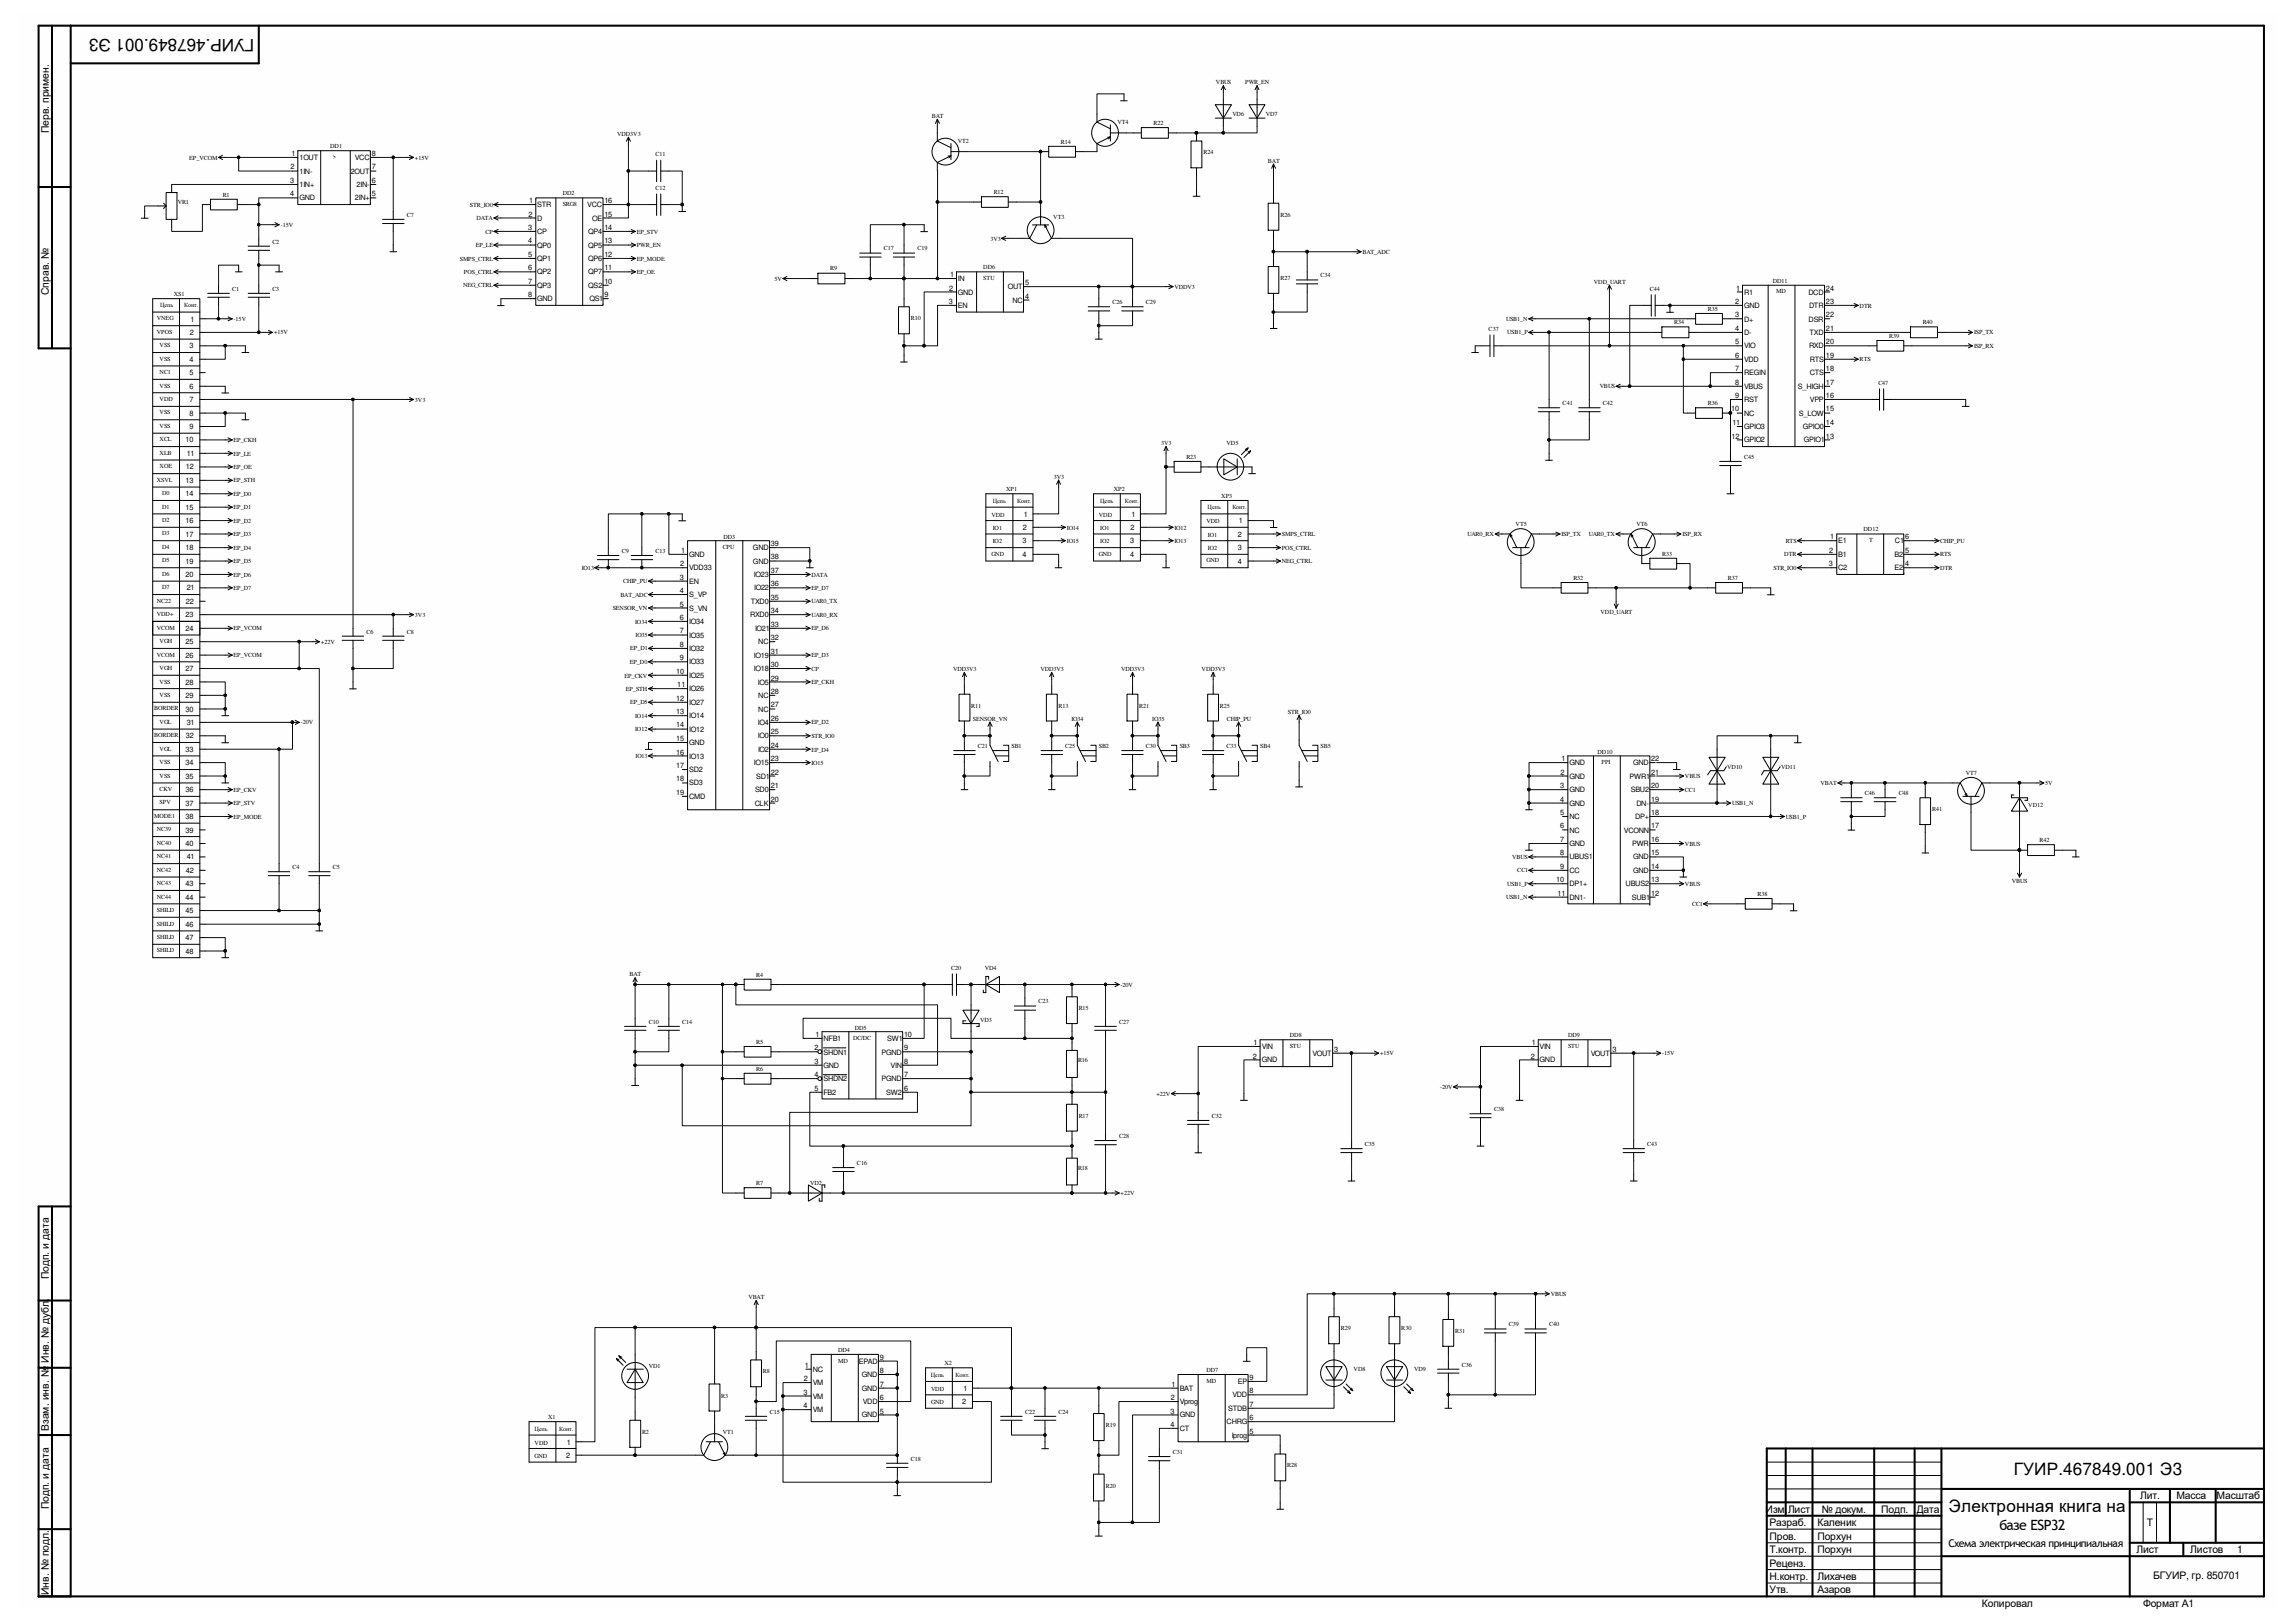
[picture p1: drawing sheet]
<svg xmlns="http://www.w3.org/2000/svg" width="841mm" height="594mm" viewBox="0 0 841 594" stroke-linecap="round" stroke-linejoin="round" font-family="sans-serif">
<defs><g id="words">
<g font-size="6.3">
<text x="93.1" y="14.2" transform="rotate(180 93.1 14.2)">ГУИР.467849.001 Э3</text>
<text x="738" y="540.1">ГУИР.467849.001 Э3</text>
<text x="714.2" y="553.9">Электронная книга на</text>
</g>
<text font-size="5.2" x="732.7" y="560.3">базе ESP32</text>
<text font-size="3.9" x="714" y="566.6">Схема электрическая принципиальная</text>
<g font-size="3.8">
<text x="17.9" y="48.9" transform="rotate(-90 17.9 48.9)">Перв. примен.</text>
<text x="17.9" y="108.1" transform="rotate(-90 17.9 108.1)">Справ. №</text>
<text x="17.9" y="468.5" transform="rotate(-90 17.9 468.5)">Подп. и дата</text>
<text x="17.9" y="499.1" transform="rotate(-90 17.9 499.1)">Инв. № дубл.</text>
<text x="17.9" y="524.2" transform="rotate(-90 17.9 524.2)">Взам. инв. №</text>
<text x="784.3" y="549.1">Лит.</text>
<text x="797.6" y="549.1">Масса</text>
<text x="812.3" y="549.1">Масштаб</text>
<text x="17.9" y="552.8" transform="rotate(-90 17.9 552.8)">Подп. и дата</text>
<text x="647" y="554.1">Изм.</text>
<text x="655.2" y="554.1">Лист</text>
<text x="667.6" y="554.1">№ докум.</text>
<text x="689.4" y="554.1">Подп.</text>
<text x="702.4" y="554.1">Дата</text>
<text x="648.5" y="563.9">Пров.</text>
<text x="648.5" y="559">Разраб.</text>
<text x="666" y="563.9">Порхун</text>
<text x="666" y="559">Каленик</text>
<text x="786.7" y="559">Т</text>
<text x="648.5" y="568.8">Т.контр.</text>
<text x="666" y="568.8">Порхун</text>
<text x="782.9" y="568.8">Лист</text>
<text x="802.6" y="568.8">Листов</text>
<text x="819.8" y="568.8">1</text>
<text x="648.5" y="573.8">Реценз.</text>
<text x="648.5" y="578.7">Н.контр.</text>
<text x="666" y="578.7">Лихачев</text>
<text x="789.1" y="578.2">БГУИР, гр. 850701</text>
<text x="17.9" y="584.2" transform="rotate(-90 17.9 584.2)">Инв. № подл.</text>
<text x="648.5" y="583.6">Утв.</text>
<text x="666" y="583.6">Азаров</text>
<text x="726.3" y="588.5">Копировал</text>
<text x="785.4" y="588.5">Формат А1</text>
</g>
<g font-size="2.7">
<text x="106.8" y="57.2">1</text>
<text x="109.7" y="58.7">1OUT</text>
<text x="130" y="58.7">VCC</text>
<text x="136.3" y="57.2">8</text>
<text x="106.4" y="62.1">2</text>
<text x="109.7" y="63.6">1IN-</text>
<text x="128.5" y="63.6">2OUT</text>
<text x="136.3" y="62.1">7</text>
<text x="106.3" y="67">3</text>
<text x="106.3" y="72">4</text>
<text x="109.7" y="68.5">1IN+</text>
<text x="130.6" y="68.5">2IN-</text>
<text x="136.3" y="72">5</text>
<text x="136.3" y="67">6</text>
<text x="109.7" y="73.4">GND</text>
<text x="130" y="73.4">2IN+</text>
<text x="194" y="74.4">1</text>
<text x="196.9" y="75.9">STR</text>
<text x="215.2" y="75.9">VCC</text>
<text x="221.5" y="74.4">16</text>
<text x="193.6" y="79.3">2</text>
<text x="196.9" y="80.9">D</text>
<text x="217" y="80.9">OE</text>
<text x="221.5" y="79.3">15</text>
<text x="193.5" y="84.2">3</text>
<text x="193.5" y="89.2">4</text>
<text x="196.9" y="85.8">CP</text>
<text x="215.6" y="85.8">QP4</text>
<text x="221.5" y="89.2">13</text>
<text x="221.5" y="84.2">14</text>
<text x="193.5" y="94.1">5</text>
<text x="196.9" y="90.7">QP0</text>
<text x="196.9" y="95.6">QP1</text>
<text x="215.6" y="90.7">QP5</text>
<text x="215.6" y="95.6">QP6</text>
<text x="221.5" y="94.1">12</text>
<text x="193.5" y="99">6</text>
<text x="196.9" y="100.5">QP2</text>
<text x="215.6" y="100.5">QP7</text>
<text x="221.5" y="99">11</text>
<text x="348.1" y="101.5">1</text>
<text x="193.5" y="104">7</text>
<text x="196.9" y="105.4">QP3</text>
<text x="215.6" y="105.4">QS2</text>
<text x="221.5" y="104">10</text>
<text x="347.8" y="106.4">2</text>
<text x="351" y="103">IN</text>
<text x="351" y="108">GND</text>
<text x="369.3" y="105.9">OUT</text>
<text x="375.7" y="104.5">5</text>
<text x="636.3" y="106.4">1</text>
<text x="639.1" y="108">R1</text>
<text x="662.7" y="108">DCD</text>
<text x="669.1" y="106.4">24</text>
<text x="193.5" y="108.9">8</text>
<text x="196.9" y="110.4">GND</text>
<text x="216" y="110.4">QS1</text>
<text x="221.5" y="108.9">9</text>
<text x="347.7" y="111.3">3</text>
<text x="351" y="112.9">EN</text>
<text x="371" y="110.9">NC</text>
<text x="375.7" y="109.4">4</text>
<text x="635.8" y="111.3">2</text>
<text x="639.1" y="112.9">GND</text>
<text x="662.9" y="112.9">DTR</text>
<text x="669.1" y="111.3">23</text>
<text x="69.9" y="117.8">1</text>
<text x="635.8" y="116.2">3</text>
<text x="639.1" y="117.8">D+</text>
<text x="662.8" y="117.8">DSR</text>
<text x="669.1" y="116.2">22</text>
<text x="69.5" y="122.7">2</text>
<text x="635.8" y="121.2">4</text>
<text x="639.1" y="122.7">D-</text>
<text x="663.1" y="122.7">TXD</text>
<text x="669.1" y="121.2">21</text>
<text x="69.4" y="127.6">3</text>
<text x="635.8" y="126.1">5</text>
<text x="635.8" y="131.1">6</text>
<text x="639.1" y="127.6">VIO</text>
<text x="662.9" y="127.6">RXD</text>
<text x="669.1" y="126.1">20</text>
<text x="669.1" y="131.1">19</text>
<text x="69.4" y="132.5">4</text>
<text x="69.4" y="137.5">5</text>
<text x="635.8" y="136">7</text>
<text x="639.1" y="132.5">VDD</text>
<text x="639.1" y="137.5">REGIN</text>
<text x="663.2" y="132.5">RTS</text>
<text x="663.2" y="137.5">CTS</text>
<text x="669.1" y="136">18</text>
<text x="69.4" y="142.4">6</text>
<text x="635.8" y="140.9">8</text>
<text x="639.1" y="142.4">VBUS</text>
<text x="658.9" y="142.4">S_HIGH</text>
<text x="669.1" y="140.9">17</text>
<text x="69.4" y="147.3">7</text>
<text x="635.8" y="145.8">9</text>
<text x="639.1" y="147.3">RST</text>
<text x="663.3" y="147.3">VPP</text>
<text x="669.1" y="145.8">16</text>
<text x="69.4" y="152.2">8</text>
<text x="634.4" y="150.7">10</text>
<text x="634.8" y="155.7">11</text>
<text x="639.1" y="152.2">NC</text>
<text x="659.2" y="152.2">S_LOW</text>
<text x="669.1" y="150.7">15</text>
<text x="669.1" y="155.7">14</text>
<text x="69.4" y="157.1">9</text>
<text x="634.5" y="160.6">12</text>
<text x="639.1" y="157.1">GPIO3</text>
<text x="660.7" y="157.1">GPIO0</text>
<text x="669.1" y="160.6">13</text>
<text x="68" y="162.1">10</text>
<text x="68.4" y="167">11</text>
<text x="639.1" y="162.1">GPIO2</text>
<text x="661.1" y="162.1">GPIO1</text>
<text x="68.1" y="172">12</text>
<text x="68" y="176.9">13</text>
<text x="68" y="181.8">14</text>
<text x="68" y="186.7">15</text>
<text x="68" y="191.7">16</text>
<text x="375.2" y="189.2">1</text>
<text x="414.6" y="189.2">1</text>
<text x="454" y="191.7">1</text>
<text x="68" y="196.6">17</text>
<text x="374.8" y="194.1">2</text>
<text x="414.3" y="194.1">2</text>
<text x="453.6" y="196.6">2</text>
<text x="670.6" y="197.5">1</text>
<text x="698.2" y="197.5">6</text>
<text x="68" y="201.5">18</text>
<text x="249.6" y="202.4">1</text>
<text x="252.6" y="204">GND</text>
<text x="275.9" y="201.5">GND</text>
<text x="282.5" y="200">39</text>
<text x="374.7" y="199.1">3</text>
<text x="374.7" y="204">4</text>
<text x="414.2" y="199.1">3</text>
<text x="414.2" y="204">4</text>
<text x="453.6" y="201.5">3</text>
<text x="670.3" y="202.4">2</text>
<text x="673.6" y="199.1">E1</text>
<text x="673.6" y="204">B1</text>
<text x="694.3" y="204">B2</text>
<text x="694.4" y="199.1">C1</text>
<text x="698.2" y="202.4">5</text>
<text x="68" y="206.4">19</text>
<text x="249.3" y="207.3">2</text>
<text x="252.6" y="208.9">VDD33</text>
<text x="275.9" y="206.4">GND</text>
<text x="282.5" y="209.9">37</text>
<text x="282.5" y="204.9">38</text>
<text x="453.6" y="206.4">4</text>
<text x="670.2" y="207.3">3</text>
<text x="673.6" y="208.9">C2</text>
<text x="694.3" y="208.9">E2</text>
<text x="698.2" y="207.3">4</text>
<text x="68" y="211.3">20</text>
<text x="249.2" y="212.3">3</text>
<text x="252.6" y="213.8">EN</text>
<text x="276.3" y="211.3">IO23</text>
<text x="282.5" y="214.8">36</text>
<text x="68.1" y="221.2">22</text>
<text x="68.4" y="216.2">21</text>
<text x="249.2" y="217.3">4</text>
<text x="252.6" y="218.8">S_VP</text>
<text x="275.2" y="221.2">TXD0</text>
<text x="276.4" y="216.2">IO22</text>
<text x="282.5" y="219.7">35</text>
<text x="68" y="226.1">23</text>
<text x="249.2" y="222.2">5</text>
<text x="249.2" y="227.1">6</text>
<text x="252.6" y="223.7">S_VN</text>
<text x="274.9" y="226.1">RXD0</text>
<text x="282.5" y="224.6">34</text>
<text x="68" y="231.1">24</text>
<text x="249.2" y="232">7</text>
<text x="252.6" y="228.6">IO34</text>
<text x="252.6" y="233.5">IO35</text>
<text x="276.7" y="231.1">IO21</text>
<text x="282.5" y="229.5">33</text>
<text x="68" y="236">25</text>
<text x="249.2" y="236.9">8</text>
<text x="252.6" y="238.4">IO32</text>
<text x="277.9" y="236">NC</text>
<text x="282.5" y="239.4">31</text>
<text x="282.5" y="234.4">32</text>
<text x="68" y="240.9">26</text>
<text x="68" y="245.8">27</text>
<text x="249.2" y="241.9">9</text>
<text x="252.6" y="243.3">IO33</text>
<text x="276.3" y="245.8">IO18</text>
<text x="276.3" y="240.9">IO19</text>
<text x="282.5" y="244.3">30</text>
<text x="68" y="250.8">28</text>
<text x="247.7" y="246.8">10</text>
<text x="248.2" y="251.7">11</text>
<text x="252.6" y="248.3">IO25</text>
<text x="277.7" y="250.8">IO5</text>
<text x="282.5" y="249.3">29</text>
<text x="68" y="255.7">29</text>
<text x="247.8" y="256.6">12</text>
<text x="252.6" y="253.2">IO26</text>
<text x="277.9" y="255.7">NC</text>
<text x="282.5" y="254.2">28</text>
<text x="68" y="260.6">30</text>
<text x="247.7" y="261.5">13</text>
<text x="252.6" y="258.1">IO27</text>
<text x="252.6" y="263.1">IO14</text>
<text x="277.9" y="260.6">NC</text>
<text x="282.5" y="259.1">27</text>
<text x="68.4" y="265.5">31</text>
<text x="247.7" y="266.4">14</text>
<text x="252.6" y="268">IO12</text>
<text x="277.7" y="265.5">IO4</text>
<text x="282.5" y="264.1">26</text>
<text x="282.5" y="269">25</text>
<text x="68" y="275.4">33</text>
<text x="68.1" y="270.4">32</text>
<text x="247.7" y="271.4">15</text>
<text x="252.6" y="272.9">GND</text>
<text x="277.7" y="270.4">IO0</text>
<text x="277.8" y="275.4">IO2</text>
<text x="282.5" y="273.9">24</text>
<text x="68" y="280.3">34</text>
<text x="247.7" y="276.4">16</text>
<text x="247.7" y="281.3">17</text>
<text x="252.6" y="277.9">IO13</text>
<text x="276.3" y="280.3">IO15</text>
<text x="282.5" y="278.8">23</text>
<text x="572.2" y="278.8">1</text>
<text x="575.1" y="280.3">GND</text>
<text x="598.5" y="280.3">GND</text>
<text x="605.1" y="278.8">22</text>
<text x="68" y="285.2">35</text>
<text x="247.7" y="286.2">18</text>
<text x="252.6" y="282.8">SD2</text>
<text x="252.6" y="287.7">SD3</text>
<text x="277.1" y="285.2">SD1</text>
<text x="282.5" y="283.7">22</text>
<text x="571.8" y="283.7">2</text>
<text x="575.1" y="285.2">GND</text>
<text x="597.2" y="285.2">PWR1</text>
<text x="605.1" y="283.7">21</text>
<text x="68" y="290.2">36</text>
<text x="247.7" y="291.2">19</text>
<text x="252.6" y="292.6">CMD</text>
<text x="276.7" y="290.2">SD0</text>
<text x="282.5" y="293.6">20</text>
<text x="282.5" y="288.6">21</text>
<text x="571.8" y="288.6">3</text>
<text x="571.8" y="293.6">4</text>
<text x="575.1" y="290.2">GND</text>
<text x="597.7" y="290.2">SBU2</text>
<text x="605.1" y="288.6">20</text>
<text x="605.1" y="293.6">19</text>
<text x="68" y="295.1">37</text>
<text x="68" y="300">38</text>
<text x="276.6" y="295.1">CLK</text>
<text x="571.8" y="298.5">5</text>
<text x="575.1" y="295.1">GND</text>
<text x="575.1" y="300">NC</text>
<text x="599.3" y="300">DP+</text>
<text x="599.7" y="295.1">DN-</text>
<text x="605.1" y="298.5">18</text>
<text x="68" y="305">39</text>
<text x="571.8" y="303.4">6</text>
<text x="575.1" y="305">NC</text>
<text x="595.1" y="305">VCONN</text>
<text x="605.1" y="303.4">17</text>
<text x="68" y="309.9">40</text>
<text x="571.8" y="308.4">7</text>
<text x="575.1" y="309.9">GND</text>
<text x="598.1" y="309.9">PWR</text>
<text x="605.1" y="308.4">16</text>
<text x="68.4" y="314.8">41</text>
<text x="571.8" y="313.3">8</text>
<text x="575.1" y="314.8">UBUS1</text>
<text x="598.5" y="314.8">GND</text>
<text x="605.1" y="313.3">15</text>
<text x="68.1" y="319.7">42</text>
<text x="570.3" y="323.2">10</text>
<text x="571.8" y="318.2">9</text>
<text x="575.1" y="319.7">CC</text>
<text x="598.5" y="319.7">GND</text>
<text x="605.1" y="323.2">13</text>
<text x="605.1" y="318.2">14</text>
<text x="68" y="324.6">43</text>
<text x="68" y="329.6">44</text>
<text x="570.7" y="328.1">11</text>
<text x="575.1" y="324.6">DP1+</text>
<text x="575.1" y="329.6">DN1-</text>
<text x="595.7" y="324.6">UBUS2</text>
<text x="598" y="329.6">SUB1</text>
<text x="605.1" y="328.1">12</text>
<text x="68" y="334.5">45</text>
<text x="68" y="339.4">46</text>
<text x="68" y="344.3">47</text>
<text x="68" y="349.3">48</text>
<text x="298.9" y="379.8">1</text>
<text x="301.8" y="381.3">NFB1</text>
<text x="325.1" y="381.3">SW1</text>
<text x="331.3" y="379.8">10</text>
<text x="459.4" y="382.8">1</text>
<text x="561.3" y="382.8">1</text>
<text x="298.5" y="389.6">3</text>
<text x="298.5" y="384.7">2</text>
<text x="301.8" y="386.2">SHDN1</text>
<text x="323" y="386.2">PGND</text>
<text x="331.3" y="384.7">9</text>
<text x="331.3" y="389.6">8</text>
<text x="459.1" y="387.7">2</text>
<text x="462.4" y="384.2">VIN</text>
<text x="462.4" y="389.1">GND</text>
<text x="481" y="386.7">VOUT</text>
<text x="488.9" y="385.2">3</text>
<text x="561" y="387.7">2</text>
<text x="564.2" y="384.2">VIN</text>
<text x="564.2" y="389.1">GND</text>
<text x="582.9" y="386.7">VOUT</text>
<text x="590.9" y="385.2">3</text>
<text x="298.5" y="394.5">4</text>
<text x="301.8" y="391.2">GND</text>
<text x="326.4" y="391.2">VIN</text>
<text x="331.3" y="394.5">7</text>
<text x="298.5" y="399.5">5</text>
<text x="301.8" y="396.1">SHDN2</text>
<text x="301.8" y="401">FB2</text>
<text x="323" y="396.1">PGND</text>
<text x="324.8" y="401">SW2</text>
<text x="331.3" y="399.5">6</text>
<text x="294.9" y="501">1</text>
<text x="297.9" y="502.4">NC</text>
<text x="314.7" y="499.5">EPAD</text>
<text x="322.4" y="502.9">8</text>
<text x="322.4" y="498">9</text>
<text x="294.6" y="505.9">2</text>
<text x="297.9" y="507.4">VM</text>
<text x="315.8" y="509.4">GND</text>
<text x="315.8" y="504.4">GND</text>
<text x="322.4" y="507.8">7</text>
<text x="353.1" y="509.4">1</text>
<text x="429.3" y="507.8">1</text>
<text x="432.3" y="509.4">BAT</text>
<text x="453.6" y="506.9">EP</text>
<text x="457.9" y="505.4">9</text>
<text x="294.5" y="510.8">3</text>
<text x="294.5" y="515.7">4</text>
<text x="297.9" y="512.3">VM</text>
<text x="316.2" y="514.3">VDD</text>
<text x="322.4" y="512.7">6</text>
<text x="352.6" y="514.3">2</text>
<text x="429" y="512.7">2</text>
<text x="432.3" y="514.3">Vprog</text>
<text x="451.6" y="511.8">VDD</text>
<text x="457.9" y="515.2">7</text>
<text x="457.9" y="510.3">8</text>
<text x="297.9" y="517.2">VM</text>
<text x="315.8" y="519.2">GND</text>
<text x="322.4" y="517.7">5</text>
<text x="428.9" y="517.7">3</text>
<text x="432.3" y="519.2">GND</text>
<text x="449.5" y="521.6">CHRG</text>
<text x="450.1" y="516.7">STDB</text>
<text x="457.9" y="520.2">6</text>
<text x="428.9" y="522.6">4</text>
<text x="432.3" y="524.2">CT</text>
<text x="451.4" y="526.6">Iprog</text>
<text x="457.9" y="525.1">5</text>
<text x="207.4" y="534">2</text>
<text x="207.8" y="529.1">1</text>
</g>
<g font-size="2.3">
<text x="445.6" y="30.9">VBUS</text>
<text x="456.4" y="30.9">PWR_EN</text>
<text x="341.5" y="43.3">BAT</text>
<text x="409.5" y="45.4">VT4</text>
<text x="422.7" y="45.7">R22</text>
<text x="451.6" y="42.6">VD6</text>
<text x="463.9" y="42.6">VD7</text>
<text x="226.1" y="49.8">VDD3V3</text>
<text x="351" y="52.3">VT2</text>
<text x="388.8" y="52.7">R14</text>
<text x="69.3" y="58.5">EP_VCOM</text>
<text x="121" y="54.3">DD1</text>
<text x="122" y="58.3">&gt;</text>
<text x="152.1" y="58.5">+15V</text>
<text x="240.2" y="57.2">C11</text>
<text x="441" y="56.6">R24</text>
<text x="464.7" y="59.7">BAT</text>
<text x="206.2" y="71.5">DD2</text>
<text x="240.2" y="69.5">C12</text>
<text x="364.2" y="71.1">R12</text>
<text x="65.1" y="74.8">VR1</text>
<text x="81.6" y="72.1">R1</text>
<text x="172.2" y="75.7">STR_IO0</text>
<text x="206.2" y="75.4">SRG8</text>
<text x="102.9" y="83.1">-15V</text>
<text x="149.1" y="79.4">C7</text>
<text x="174.6" y="80.7">DATA</text>
<text x="386" y="80.3">VT3</text>
<text x="469.2" y="79.4">R26</text>
<text x="99.8" y="89.2">C2</text>
<text x="178" y="85.6">CP</text>
<text x="233.3" y="85.6">EP_STV</text>
<text x="363" y="88.1">3V3</text>
<text x="168.5" y="95.4">SMPS_CTRL</text>
<text x="174.3" y="90.5">EP_LE</text>
<text x="233.3" y="90.5">PWR_EN</text>
<text x="233.3" y="95.4">EP_MODE</text>
<text x="323.9" y="91.7">C17</text>
<text x="336.2" y="91.7">C19</text>
<text x="499.3" y="93">BAT_ADC</text>
<text x="170" y="100.3">POS_CTRL</text>
<text x="233.3" y="100.3">EP_OE</text>
<text x="304.2" y="99.1">R9</text>
<text x="360.3" y="98.6">DD6</text>
<text x="484" y="101.6">C34</text>
<text x="85.1" y="106.5">C1</text>
<text x="99.8" y="106.5">C3</text>
<text x="169.7" y="105.2">NEG_CTRL</text>
<text x="283.8" y="102.8">5V</text>
<text x="360.3" y="102.5">STU</text>
<text x="430.4" y="105.7">VDDV3</text>
<text x="469.2" y="102.5">R27</text>
<text x="584" y="104">VDD_UART</text>
<text x="604.6" y="106.5">C44</text>
<text x="649.6" y="103.5">DD11</text>
<text x="650.9" y="107.4">MD</text>
<text x="58.7" y="112.5">Цепь</text>
<text x="63.7" y="108.5">XS1</text>
<text x="67.5" y="112.5">Конт.</text>
<text x="407.7" y="111.4">C26</text>
<text x="419.9" y="111.4">C29</text>
<text x="625.9" y="113.9">R35</text>
<text x="681.5" y="112.7">DTR</text>
<text x="57.5" y="117.3">VNEG</text>
<text x="85.6" y="117.6">-15V</text>
<text x="333.8" y="117.3">R10</text>
<text x="551.9" y="117.6">USB1_N</text>
<text x="613.5" y="118.8">R34</text>
<text x="704.6" y="118.8">R40</text>
<text x="57.5" y="122.3">VPOS</text>
<text x="100.4" y="122.5">+15V</text>
<text x="545.5" y="121.2">C37</text>
<text x="552.4" y="122.5">USB1_P</text>
<text x="692.3" y="123.7">R39</text>
<text x="723.4" y="122.5">ISP_TX</text>
<text x="58.5" y="127.2">VSS</text>
<text x="723.4" y="127.4">ISP_RX</text>
<text x="58.5" y="132.1">VSS</text>
<text x="58.5" y="137">NC1</text>
<text x="681.5" y="132.3">RTS</text>
<text x="58.5" y="142">VSS</text>
<text x="586.2" y="142.2">VBUS</text>
<text x="688.3" y="141">C47</text>
<text x="58.5" y="146.9">VDD</text>
<text x="152.1" y="147.2">3V3</text>
<text x="572.6" y="148.3">C41</text>
<text x="587.4" y="148.3">C42</text>
<text x="625.9" y="148.3">R36</text>
<text x="58.5" y="151.8">VSS</text>
<text x="58.5" y="156.7">VSS</text>
<text x="58.5" y="161.6">XCL</text>
<text x="85.6" y="161.9">EP_CKH</text>
<text x="58.5" y="166.5">XLB</text>
<text x="85.6" y="166.9">EP_LE</text>
<text x="425.5" y="163.1">3V3</text>
<text x="449.5" y="163.2">VD5</text>
<text x="58.5" y="171.5">XOE</text>
<text x="85.6" y="171.8">EP_OE</text>
<text x="434.8" y="168.1">R23</text>
<text x="639.1" y="168.1">C45</text>
<text x="57.5" y="176.4">XSVL</text>
<text x="85.6" y="176.7">EP_STH</text>
<text x="368.7" y="179.9">XP1</text>
<text x="386.2" y="175.4">3V3</text>
<text x="408.2" y="179.9">XP2</text>
<text x="59.4" y="181.4">D0</text>
<text x="85.6" y="181.6">EP_D0</text>
<text x="363.8" y="184.2">Цепь</text>
<text x="372.8" y="184.2">Конт.</text>
<text x="403.2" y="184.2">Цепь</text>
<text x="412.2" y="184.2">Конт.</text>
<text x="447.5" y="182.4">XP3</text>
<text x="59.4" y="186.3">D1</text>
<text x="59.4" y="191.2">D2</text>
<text x="85.6" y="186.5">EP_D1</text>
<text x="85.6" y="191.4">EP_D2</text>
<text x="363.3" y="189.2">VDD</text>
<text x="402.7" y="189.2">VDD</text>
<text x="442.1" y="191.7">VDD</text>
<text x="442.6" y="186.6">Цепь</text>
<text x="451.6" y="186.6">Конт.</text>
<text x="59.4" y="196.1">D3</text>
<text x="85.6" y="196.4">EP_D3</text>
<text x="265.1" y="197.4">DD3</text>
<text x="363.8" y="194.1">IO1</text>
<text x="391" y="194">IO14</text>
<text x="403.2" y="194.1">IO1</text>
<text x="430.4" y="194">IO12</text>
<text x="442.6" y="196.5">IO1</text>
<text x="469.7" y="196.4">SMPS_CTRL</text>
<text x="537.8" y="196.4">UAR0_RX</text>
<text x="555.4" y="192.7">VT5</text>
<text x="572.2" y="196.4">ISP_TX</text>
<text x="582.3" y="196.4">UAR0_TX</text>
<text x="599.7" y="192.7">VT6</text>
<text x="616.5" y="196.4">ISP_RX</text>
<text x="682.9" y="194.6">DD12</text>
<text x="59.4" y="201.1">D4</text>
<text x="85.6" y="201.3">EP_D4</text>
<text x="227.9" y="202.5">C9</text>
<text x="240.2" y="202.5">C13</text>
<text x="264.8" y="201.1">CPU</text>
<text x="363.3" y="203.5">GND</text>
<text x="363.8" y="199.1">IO2</text>
<text x="391" y="198.9">IO15</text>
<text x="402.7" y="203.5">GND</text>
<text x="403.2" y="199.1">IO2</text>
<text x="430.4" y="198.9">IO13</text>
<text x="442.6" y="201.6">IO2</text>
<text x="469.7" y="201.3">POS_CTRL</text>
<text x="609.1" y="203.5">R33</text>
<text x="653.9" y="203.8">DTR</text>
<text x="654.4" y="198.9">RTS</text>
<text x="685" y="198.6">T</text>
<text x="711" y="203.8">RTS</text>
<text x="711" y="198.9">CHIP_PU</text>
<text x="59.4" y="206">D5</text>
<text x="85.6" y="206.2">EP_D5</text>
<text x="213.2" y="208.7">IO13</text>
<text x="442.1" y="206">GND</text>
<text x="469.7" y="206.2">NEG_CTRL</text>
<text x="649.9" y="208.7">STR_IO0</text>
<text x="711" y="208.7">DTR</text>
<text x="59.4" y="210.9">D6</text>
<text x="59.4" y="215.8">D7</text>
<text x="85.6" y="211.2">EP_D6</text>
<text x="228.3" y="213.6">CHIP_PU</text>
<text x="297.3" y="211.2">DATA</text>
<text x="576.6" y="212.4">R32</text>
<text x="633.2" y="212.4">R37</text>
<text x="57.5" y="220.8">NC22</text>
<text x="85.6" y="216.1">EP_D7</text>
<text x="227.3" y="218.6">BAT_ADC</text>
<text x="297.3" y="221">UAR0_TX</text>
<text x="297.3" y="216.1">EP_D7</text>
<text x="57.5" y="225.6">VDD+</text>
<text x="152.1" y="226">3V3</text>
<text x="224.5" y="223.5">SENSOR_VN</text>
<text x="297.3" y="226">UAR0_RX</text>
<text x="586.5" y="224.7">VDD_UART</text>
<text x="57.5" y="230.6">VCOM</text>
<text x="85.6" y="230.9">EP_VCOM</text>
<text x="134.3" y="232.1">C6</text>
<text x="149.1" y="232.1">C8</text>
<text x="232.7" y="228.4">IO34</text>
<text x="232.9" y="233.3">IO35</text>
<text x="297.3" y="230.9">EP_D6</text>
<text x="58.5" y="235.5">VGH</text>
<text x="117.6" y="235.8">+22V</text>
<text x="231" y="238.3">EP_D1</text>
<text x="57.5" y="240.5">VCOM</text>
<text x="58.5" y="245.4">VGH</text>
<text x="85.6" y="240.7">EP_VCOM</text>
<text x="230.8" y="243.2">EP_D0</text>
<text x="297.3" y="245.6">CP</text>
<text x="297.3" y="240.7">EP_D3</text>
<text x="349.3" y="245.9">VDD3V3</text>
<text x="381.3" y="245.9">VDD3V3</text>
<text x="410.8" y="245.9">VDD3V3</text>
<text x="440.4" y="245.9">VDD3V3</text>
<text x="58.5" y="250.4">VSS</text>
<text x="228.9" y="248.2">EP_CKV</text>
<text x="297.3" y="250.6">EP_CKH</text>
<text x="58.5" y="255.3">VSS</text>
<text x="229.4" y="253.1">EP_STH</text>
<text x="231" y="258">EP_D5</text>
<text x="56.5" y="260.2">BORDER</text>
<text x="232.7" y="262.9">IO14</text>
<text x="355.9" y="259.2">R11</text>
<text x="387.9" y="259.2">R13</text>
<text x="417.5" y="259.2">R21</text>
<text x="447" y="259.2">R25</text>
<text x="471.9" y="261.6">STR_IO0</text>
<text x="58.5" y="265.1">VGL</text>
<text x="110.2" y="265.3">-20V</text>
<text x="232.7" y="267.8">IO12</text>
<text x="297.3" y="265.3">EP_D2</text>
<text x="356.5" y="264.1">SENSOR_VN</text>
<text x="392.6" y="264.1">IO34</text>
<text x="422.2" y="264.1">IO35</text>
<text x="449.6" y="264.1">CHIP_PU</text>
<text x="56.5" y="270">BORDER</text>
<text x="58.5" y="274.9">VGL</text>
<text x="297.3" y="275.3">EP_D4</text>
<text x="297.3" y="270.3">STR_IO0</text>
<text x="358.4" y="274">C21</text>
<text x="370.7" y="274">SB1</text>
<text x="390.4" y="274">C25</text>
<text x="402.7" y="274">SB2</text>
<text x="419.9" y="274">C30</text>
<text x="432.3" y="274">SB3</text>
<text x="449.5" y="274">C33</text>
<text x="461.9" y="274">SB4</text>
<text x="484" y="274">SB5</text>
<text x="58.5" y="279.9">VSS</text>
<text x="232.9" y="277.7">IO13</text>
<text x="297.3" y="280.2">IO15</text>
<text x="585.4" y="276.2">DD10</text>
<text x="586.9" y="279.9">PPI</text>
<text x="633" y="281.7">VD10</text>
<text x="652.7" y="281.7">VD11</text>
<text x="58.5" y="284.8">VSS</text>
<text x="617.5" y="285.1">VBUS</text>
<text x="667.2" y="287.5">VBAT</text>
<text x="720.3" y="283.8">VT7</text>
<text x="749.5" y="287.5">5V</text>
<text x="58.5" y="289.7">CKV</text>
<text x="85.6" y="290">EP_CKV</text>
<text x="617.5" y="290">CC1</text>
<text x="683.4" y="291.2">C46</text>
<text x="695.8" y="291.2">C48</text>
<text x="56.5" y="299.6">MODE1</text>
<text x="58.5" y="294.6">SPV</text>
<text x="85.6" y="294.9">EP_STV</text>
<text x="85.6" y="299.8">EP_MODE</text>
<text x="634.7" y="294.9">USB1_N</text>
<text x="654.4" y="299.8">USB1_P</text>
<text x="708.1" y="297.1">R41</text>
<text x="743.3" y="295.5">VD12</text>
<text x="57.5" y="304.5">NC39</text>
<text x="57.5" y="309.5">NC40</text>
<text x="617.5" y="309.7">VBUS</text>
<text x="747.4" y="308.4">R42</text>
<text x="57.5" y="314.4">NC41</text>
<text x="554.1" y="314.6">VBUS</text>
<text x="57.5" y="319.3">NC42</text>
<text x="107.2" y="318.3">C4</text>
<text x="122" y="318.3">C5</text>
<text x="556" y="319.5">CC1</text>
<text x="737.3" y="323.3">VBUS</text>
<text x="57.5" y="324.2">NC43</text>
<text x="57.5" y="329.1">NC44</text>
<text x="551.9" y="329.4">USB1_N</text>
<text x="552.4" y="324.4">USB1_P</text>
<text x="617.5" y="324.4">VBUS</text>
<text x="644.1" y="328.2">R38</text>
<text x="57.5" y="334">SHILD</text>
<text x="620.1" y="331.8">CC1</text>
<text x="57.5" y="339">SHILD</text>
<text x="57.5" y="343.9">SHILD</text>
<text x="57.5" y="348.8">SHILD</text>
<text x="230.7" y="357.6">BAT</text>
<text x="277.1" y="357.7">R4</text>
<text x="348.6" y="355.3">C20</text>
<text x="360.8" y="355.3">VD4</text>
<text x="410.6" y="361.4">-20V</text>
<text x="380.6" y="367.5">C23</text>
<text x="395.3" y="370">R15</text>
<text x="237.7" y="374.9">C10</text>
<text x="250" y="374.9">C14</text>
<text x="313.3" y="377.1">DD5</text>
<text x="359.2" y="374.2">VD3</text>
<text x="410.1" y="374.9">C27</text>
<text x="277.1" y="382.4">R5</text>
<text x="312.6" y="380.8">DC/DC</text>
<text x="472.7" y="383.8">STU</text>
<text x="472.7" y="379.9">DD8</text>
<text x="574.6" y="383.8">STU</text>
<text x="574.6" y="379.9">DD9</text>
<text x="395.1" y="389">R16</text>
<text x="505.7" y="386.5">+15V</text>
<text x="609.1" y="386.5">-15V</text>
<text x="277.1" y="392.2">R6</text>
<text x="423.8" y="401.3">+22V</text>
<text x="527.7" y="398.9">-20V</text>
<text x="547.5" y="407">C38</text>
<text x="395.3" y="409.4">R17</text>
<text x="444.1" y="409.4">C32</text>
<text x="410.1" y="416.8">C28</text>
<text x="500.2" y="419.8">C35</text>
<text x="603.7" y="419.8">C43</text>
<text x="314" y="426.6">C16</text>
<text x="395.1" y="428.5">R18</text>
<text x="277.1" y="434">R7</text>
<text x="296.8" y="434">VD2</text>
<text x="410.6" y="437.7">+22V</text>
<text x="274.2" y="475.9">VBAT</text>
<text x="568.3" y="474.7">VBUS</text>
<text x="553" y="485.7">C39</text>
<text x="567.7" y="485.7">C40</text>
<text x="491.4" y="487.3">R29</text>
<text x="513.5" y="487.3">R30</text>
<text x="533.2" y="488.3">R31</text>
<text x="307.2" y="495.1">DD4</text>
<text x="237.7" y="500.9">VD1</text>
<text x="279.6" y="503">R8</text>
<text x="307.2" y="499.1">MD</text>
<text x="346.1" y="500">X2</text>
<text x="442.1" y="502.5">DD7</text>
<text x="496.1" y="502.3">VD8</text>
<text x="518.2" y="502.3">VD9</text>
<text x="535.7" y="500.5">C36</text>
<text x="341.1" y="504.3">Цепь</text>
<text x="341.2" y="509.4">VDD</text>
<text x="350.2" y="504.3">Конт.</text>
<text x="442.1" y="506.5">MD</text>
<text x="264.3" y="511.9">R3</text>
<text x="341.2" y="514.4">GND</text>
<text x="200.8" y="519.8">X1</text>
<text x="282.1" y="517.8">C15</text>
<text x="375.7" y="517.8">C22</text>
<text x="387.9" y="517.8">C24</text>
<text x="195.8" y="524">Цепь</text>
<text x="204.9" y="524">Конт.</text>
<text x="235.3" y="525.2">R2</text>
<text x="264.8" y="525.2">VT1</text>
<text x="405.2" y="522.7">R19</text>
<text x="195.9" y="529.1">VDD</text>
<text x="195.9" y="534">GND</text>
<text x="429.8" y="532.6">C31</text>
<text x="333.8" y="535">C18</text>
<text x="471.7" y="537.5">R28</text>
<text x="405.2" y="544.8">R20</text>
</g>
</g></defs>
<path d="M6.3 4.6h828.3v585.1h-828.3z" fill="#fefefe"/>
<g fill="none" stroke="#000" stroke-width=".74">
<path d="M19 9.4v118.2M25.9 9.4v575.3M94.8 9.4v13.8h-68.9M14.1 68.5h11.8M25.9 127.6h-11.8v-118.2h815.5v575.3h-815.5v-142.8h11.8M19 441.9v142.8M14.1 476.3h11.8M14.1 501h11.8M14.1 525.6h11.8M654.4 530.5v24.7M664.2 530.5v54.2M686.8 530.5v54.2"/>
<path d="M701.6 530.5v54.2M711.5 530.5v54.2M829.6 530.5h-182.2v54.2M647.4 550.2h64.1M647.4 555.2h64.1M711.5 545.3h118.1M780.5 550.2h49.1M780.5 545.3v39.4M795.2 545.3v19.8M812 545.3v19.8M14.1 560.1h11.8M711.5 570h118.1"/>
<path d="M780.5 565.1h49.1M800.1 565.1v4.9"/>
</g>
<g fill="none" stroke="#000" stroke-width=".37">
<path d="M107.2 57.7h1.9M109.1 55.2h26.6v19.7h-26.6zM117.5 55.2v19.7M128.4 55.2v19.7M135.7 57.7h2.1M107.2 62.7h1.9M107.2 67.6h1.9M107.2 72.5h1.9M135.7 62.7h2.1M135.7 67.6h2.1M135.7 72.5h2.1M194.4 74.9h1.9"/>
<path d="M194.4 79.8h1.9M196.3 72.5h24.7v39.3h-24.7zM203.7 72.5v39.3M213.5 72.5v39.3M221 74.9h1.9M221 79.8h1.9M194.4 84.8h1.9M194.4 89.7h1.9M194.4 94.7h1.9M194.4 99.6h1.9M221 84.8h1.9M221 89.7h1.9"/>
<path d="M221 94.7h1.9M221 99.6h1.9M350.5 99.6h24.6v14.7h-24.6zM357.9 99.6v14.7M367.7 99.6v14.7M194.4 104.5h1.9M194.4 109.4h1.9M221 104.5h1.9M221 109.4h1.9M348.5 102h2M348.5 106.9h2M348.5 111.8h2"/>
<path d="M375.1 109.9h2M375.1 105h2M252 198h30v98.6h-30zM262.3 198v98.6M272.2 198v98.6M250 203h2M250 207.9h2M250 212.9h2M250 217.8h2M282 205.5h2M282 215.3h2M282 210.4h2"/>
<path d="M282 200.6h2M250 222.7h2M250 227.6h2M250 232.6h2M250 237.5h2M282 225.1h2M282 220.2h2M282 230.1h2M282 239.9h2M282 235h2M250 242.4h2M250 247.3h2"/>
<path d="M250 252.2h2M250 257.2h2M282 249.8h2M282 244.9h2M282 259.7h2M282 254.7h2M250 262.1h2M250 267h2M250 271.9h2M250 276.9h2M282 264.6h2M282 279.3h2"/>
<path d="M282 274.4h2M282 269.5h2M250 281.9h2M250 286.8h2M250 291.7h2M282 284.2h2M282 294.1h2M282 289.2h2M299.3 380.3h1.9M299.3 385.2h1.9M304.6 496.1v24.6M314.5 496.1v24.6"/>
<path d="M321.9 498.5h1.9M295.3 501.5h2M295.3 506.4h2M295.3 511.3h2M295.3 516.3h2M321.9 508.4h1.9M321.9 513.3h1.9M321.9 518.2h1.9M321.9 503.4h1.9M339.2 501h17.2v14.8h-17.2zM339.2 506h17.2M339.2 510.9h17.2"/>
<path d="M349 501v14.8M356.4 508.4h2M356.4 513.3h2M193.9 520.7h17.2v14.8h-17.2zM193.9 525.6h17.2M193.9 530.5h17.2M203.7 520.7v14.8M211.1 528.1h2M211.1 533h2M321.9 520.2v.5h-24.6v-24.6h24.6v24.6M647.4 535.5h64.1M647.4 545.3h64.1"/>
<path d="M647.4 540.4h64.1M785.4 550.2v14.9M790.3 550.2v14.9M647.4 579.8h64.1M647.4 574.9h64.1M647.4 570h64.1M647.4 565.1h64.1M647.4 560.1h64.1"/>
</g>
<circle cx="300.4" cy="385.2" r=".72" fill="#fefefe"/>
<g fill="none" stroke="#000" stroke-width=".37">
<path d="M299.3 390.1h1.9M299.3 395.1h1.9M301.8 383.8h1.5M303.4 383.8h1.7M305.3 383.8h3.6M309 383.8h1"/>
<circle cx="300.4" cy="385.2" r=".72"/>
</g>
<circle cx="300.4" cy="395.1" r=".71" fill="#fefefe"/>
<g fill="none" stroke="#000" stroke-width=".37">
<path d="M387.9 175.9v2.5M387.9 175.9l-.7 1.5M387.9 175.9l.7 1.5M427.3 163.6v2.4M427.3 163.6l-.7 1.5M427.3 163.6l.8 1.5M427.3 171h3M430.3 169h9.8v4h-9.8zM361.3 180.8h17.2v24.7h-17.2zM361.3 185.8h17.2M361.3 190.7h17.2M361.3 195.6h17.2"/>
<path d="M371.2 180.8v24.7M378.5 188.2h2M378.5 193.1h2M378.5 198h2M387.9 193.1h2.5M387.9 198h2.5M388.9 192.4l1.5 .7M388.9 197.3l1.5 .7M390.4 193.1l-1.5 .8M390.4 198l-1.5 .8M400.7 180.8h17.2v24.7h-17.2zM400.7 185.8h17.2"/>
<path d="M400.7 190.7h17.2M400.7 195.6h17.2M410.5 180.8v24.7M417.9 188.2h2M417.9 193.1h2M417.9 198h2M427.3 193.1h2.6M427.3 198h2.6M428.3 192.4l1.6 .7M428.3 197.3l1.6 .7M429.9 193.1l-1.6 .8M429.9 198l-1.6 .8"/>
<path d="M440.1 183.3h17.3v24.6h-17.3zM440.1 188.2h17.3M440.1 193.1h17.3M440.1 198h17.3M449.9 183.3v24.6M457.4 190.7h1.9M457.4 195.6h1.9M466.7 195.6h2.5M467.7 194.9l1.5 .7M467.7 199.8l1.5 .8M469.2 195.6l-1.5 .7M671.1 198h2"/>
<path d="M680.5 195.6v14.8M690.3 195.6v14.8M697.7 198h2M361.3 200.6h17.2M378.5 203h2M386.7 207.9h2.4M387.9 205.5v2.4M400.7 200.6h17.2M417.9 203h2M426 207.9h2.6M427.3 205.5v2.4M440.1 203h17.3"/>
<path d="M457.4 200.6h1.9M457.4 205.5h1.9M466.7 200.6h2.5M469.2 200.6l-1.5 .7M671.1 203h2M671.1 207.9h2M697.7 209.9v.5h-24.6v-14.8h24.6v14.8M697.7 203h2M697.7 207.9h2M572.6 279.3h1.9M583.9 276.9v54.1M593.8 276.9v54.1"/>
<path d="M604.6 279.3h2M572.6 284.2h1.9M572.6 289.2h1.9M572.6 294.1h1.9M572.6 299h1.9M604.6 284.2h2M604.6 289.2h2M604.6 294.1h2M604.6 299h2M572.6 304h1.9M572.6 308.9h1.9M572.6 313.9h1.9"/>
<path d="M572.6 318.8h1.9M604.6 304h2M604.6 308.9h2M604.6 313.9h2M604.6 318.8h2M572.6 328.6h1.9M572.6 323.7h1.9M604.6 331v-54.1h-30.1v54.1h30.1v.6M604.6 328.6h2M604.6 323.7h2M301.2 377.9h29.6v24.6h-29.6zM311.1 377.9v24.6"/>
<path d="M321 377.9v24.6M301.8 393.6h1.5M303.4 393.6h1.7M305.3 393.6h3.6M309 393.6h1.3M330.8 380.3h1.9M330.8 395.1h1.9M330.8 390.1h1.9M330.8 385.2h1.9M299.3 400h1.9M330.8 400h1.9"/>
<circle cx="300.4" cy="395.1" r=".71"/>
</g>
<circle cx="427.3" cy="171" r=".45" fill="#0e0e0e"/>
<circle cx="427.3" cy="171" r=".45" fill="none" stroke="#0e0e0e" stroke-width=".37"/>
<path d="M440.1 171h3" fill="none" stroke="#000" stroke-width=".37"/>
<circle cx="427.3" cy="171" r=".45" fill="#0e0e0e"/>
<circle cx="427.3" cy="171" r=".45" fill="none" stroke="#0e0e0e" stroke-width=".37"/>
<g fill="none" stroke="#000" stroke-width=".37">
<path d="M443.1 171h15.7v2.5M448.5 168.1l4.9 2.9-4.9 2.9zM453.4 168.1v5.8M457.4 164.1l-2.5 2.4M457.4 164.1l-1 .5M457.4 164.1l-.5 1M457.6 173.5h2.5M458.3 165.1l-2.5 2.5M458.3 165.1l-.9 .4M458.3 165.1l-.5 .9M465.5 193.2h2.5M466.7 190.7v2.5"/>
<path d="M237.7 217.8l1.5 .7M237.7 217.8h2.4M237.7 212.9l1.5 .7M237.7 212.9h2.4M239.2 217l-1.5 .8M239.2 212.1l-1.5 .8M294.3 215.3h2.5M294.3 210.4h2.5M295.3 219.5l1.5 .7M295.3 214.5l1.5 .8M295.3 209.6l1.5 .8M295.6 207.9h2.4"/>
<path d="M296.8 205.5v2.4M296.8 215.3l-1.5 .8M296.8 210.4l-1.5 .8M466.7 205.5h2.5M467.7 204.7l1.5 .8M469.2 205.5l-1.5 .7M237.7 237.5l1.5 .8M237.7 237.5h2.4M237.7 232.6l1.5 .7M237.7 232.6h2.4M237.7 227.6l1.5 .7M237.7 227.6h2.4"/>
<path d="M237.7 222.7l1.5 .7M237.7 222.7h2.4M239.2 236.7l-1.5 .8M239.2 231.8l-1.5 .8M239.2 226.9l-1.5 .7M239.2 222l-1.5 .7M294.3 239.9h2.5M294.3 230.1h2.5M294.3 225.1h2.5M294.3 220.2h2.5M295.3 239.2l1.5 .7M295.3 229.4l1.5 .7"/>
<path d="M295.3 224.5l1.5 .6M296.8 239.9l-1.5 .8M296.8 230.1l-1.5 .7M296.8 225.1l-1.5 .8M296.8 220.2l-1.5 .8M237.7 257.2l1.5 .8M237.7 257.2h2.4M237.7 252.2l1.5 .8M237.7 252.2h2.4M237.7 247.3l1.5 .8M237.7 247.3h2.4M237.7 242.4l1.5 .8"/>
<path d="M237.7 242.4h2.4M239.2 256.5l-1.5 .7M239.2 251.5l-1.5 .7M239.2 246.5l-1.5 .8M239.2 241.6l-1.5 .8M294.3 249.8h2.5M294.3 244.9h2.5M295.3 249l1.5 .8M295.3 244.1l1.5 .8M296.8 249.8l-1.5 .7M296.8 244.9l-1.5 .7M237.7 276.9l1.5 .7"/>
<path d="M237.7 276.9h2.4M237.7 267l1.5 .8M237.7 267h2.4M237.7 262.1l1.5 .7M237.7 262.1h2.4M239.2 276.1l-1.5 .8M239.2 266.3l-1.5 .7M239.2 261.4l-1.5 .7M294.3 279.3h2.5M294.3 274.4h2.5M294.3 269.5h2.5M294.3 264.6h2.5"/>
<path d="M295.3 278.6l1.5 .7M295.3 273.6l1.5 .8M295.3 268.7l1.5 .8M295.3 263.8l1.5 .8M296.8 279.3l-1.5 .8M296.8 274.4l-1.5 .8M296.8 269.5l-1.5 .8M296.8 264.6l-1.5 .7"/>
<circle cx="450.9" cy="170.9" r="4.9"/>
</g>
<circle cx="296.7" cy="205.4" r=".45" fill="#0e0e0e"/>
<circle cx="296.7" cy="205.4" r=".45" fill="none" stroke="#0e0e0e" stroke-width=".37"/>
<path d="M248.8 190.8h2.5M250 188.2v2.6M217.9 207.9l1.6 .8M217.9 207.9h2.6M218.9 203.5h7.9M218.9 205h7.9M219.5 207.2l-1.6 .7M222.9 200.6v2.9M222.9 205v2.9M236.5 274.5h2.4M237.7 271.9v2.6" fill="none" stroke="#000" stroke-width=".37"/>
<circle cx="222.9" cy="207.9" r=".48" fill="#0e0e0e"/>
<circle cx="222.9" cy="207.9" r=".48" fill="none" stroke="#0e0e0e" stroke-width=".37"/>
<circle cx="222.9" cy="207.9" r=".48" fill="#0e0e0e"/>
<circle cx="222.9" cy="207.9" r=".48" fill="none" stroke="#0e0e0e" stroke-width=".37"/>
<path d="M231.3 203.5h7.9M231.3 205h7.9M235.2 200.6v2.9M235.2 205v2.9" fill="none" stroke="#000" stroke-width=".37"/>
<circle cx="235.2" cy="207.9" r=".45" fill="#0e0e0e"/>
<circle cx="235.2" cy="207.9" r=".45" fill="none" stroke="#0e0e0e" stroke-width=".37"/>
<circle cx="235.2" cy="207.9" r=".45" fill="#0e0e0e"/>
<circle cx="235.2" cy="207.9" r=".45" fill="none" stroke="#0e0e0e" stroke-width=".37"/>
<g fill="none" stroke="#000" stroke-width=".37">
<path d="M351.5 254.3h3.9v9.8h-3.9zM353.4 246.3v2.5M353.4 251.3v3M353.4 246.3l-.7 1.5M353.4 246.3l.8 1.5M383.5 254.3h3.9v9.8h-3.9zM385.4 246.3v2.5M385.4 251.3v3M385.4 246.3l-.8 1.5M385.4 246.3l.8 1.5M413 254.3h4v9.8h-4zM415 246.3v2.5"/>
<path d="M415 251.3v3M415 246.3l-.7 1.5M415 246.3l.7 1.5M442.6 254.3h3.9v9.8h-3.9zM444.6 246.3v2.5M444.6 251.3v3M444.6 246.3l-.8 1.5M444.6 246.3l.7 1.5M349.5 274.9h7.9M349.5 276.4h7.9M353.4 264.1v2.9M353.4 271.9v3"/>
<path d="M353.4 276.4v2.9M362.8 271v2l3 5.9M362.8 264.5v2.5M362.8 278.9v1.9M362.8 264.5l-.8 1.5M362.8 264.5l.8 1.5M363.7 274.9h6M364.7 276.9h5M367.7 273h2v5.9h-2M381.5 274.9h7.9M381.5 276.4h7.9M385.4 264.1v2.9"/>
<path d="M385.4 271.9v3M385.4 276.4v2.9M394.8 271v2l3 5.9M394.8 264.5v2.5M394.8 278.9v1.9M394.8 264.5l-.8 1.5M394.8 264.5l.8 1.5M395.8 274.9h5.9M396.7 276.9h5M399.7 273h2v5.9h-2M411.1 274.9h7.8M411.1 276.4h7.8"/>
<path d="M415 264.1v2.9M415 271.9v3M415 276.4v2.9M424.3 271v2l3 5.9M424.3 264.5v2.5M424.3 278.9v1.9M424.3 264.5l-.7 1.5M424.3 264.5l.8 1.5M425.4 274.9h5.8M426.3 276.9h4.9M429.3 273h1.9v5.9h-1.9M440.6 274.9h7.9"/>
<path d="M440.6 276.4h7.9M444.6 264.1v2.9M444.6 271.9v3M444.6 276.4v2.9M453.9 271v2l3 5.9M453.9 264.5v2.5M453.9 278.9v1.9M453.9 264.5l-.8 1.5M453.9 264.5l.8 1.5M454.9 274.9h5.9M455.8 276.9h5M458.8 273h2v5.9h-2"/>
<path d="M476.1 271v2l2.9 5.9M476.1 262v2.6M476.1 278.9v1.9M476.1 262l-.8 1.6M476.1 262l.7 1.6M477 274.9h5.9M478 276.9h4.9M481 273h1.9v5.9h-1.9M352.2 289.2h2.5M353.4 286.8v2.4M384.2 289.2h2.5M385.4 286.8v2.4"/>
<path d="M413.8 289.2h2.4M415 286.8v2.4M443.3 289.2h2.5M444.6 286.8v2.4M474.8 288.2h2.6M476.1 285.7v2.5M559.1 296.6h2.4M560.3 294.1v2.5"/>
</g>
<circle cx="560.3" cy="294.1" r=".48" fill="#0e0e0e"/>
<circle cx="560.3" cy="294.1" r=".48" fill="none" stroke="#0e0e0e" stroke-width=".37"/>
<g fill="none" stroke="#000" stroke-width=".37">
<path d="M559.1 311.4h2.4M560.2 318.8l1.6 .7M560.2 318.8h2.5M560.2 313.9l1.6 .6M560.2 313.9h2.5M560.3 308.9v2.5M561.8 318l-1.6 .8M561.8 313.1l-1.6 .8M616.9 318.8v2.4M560.2 323.7l1.6 .7M560.2 323.7h2.5M560.2 328.6l1.6 .8"/>
<path d="M560.2 328.6h2.5M561.8 322.9l-1.6 .8M561.8 327.8l-1.6 .8M614.4 323.7h2.6M615.4 322.9l1.6 .8M615.6 321.2h2.6M617 323.7l-1.6 .7"/>
</g>
<circle cx="616.9" cy="318.7" r=".45" fill="#0e0e0e"/>
<circle cx="616.9" cy="318.7" r=".45" fill="none" stroke="#0e0e0e" stroke-width=".37"/>
<g fill="none" stroke="#000" stroke-width=".37">
<path d="M614.4 279.3v2.6M626.3 277.4h5.9l-3 4.9zM629.2 274.4v14.8M646 277.4h5.8l-2.9 4.9zM648.9 274.4v14.8M657.5 272h2.6M658.8 269.5v2.5M613.2 281.9h2.5M614.4 289.2h2.6M614.4 284.2h2.6M615.4 288.5l1.6 .7M615.4 283.5l1.6 .7"/>
<path d="M617 289.2l-1.6 .8M617 284.2l-1.6 .8M629.2 282.3l3 4.9h-5.9zM631.7 294.1h2.5M632.6 280.8l-.9 1.5h-4.9l-1 1.5M632.7 293.4l1.5 .7M634.2 294.1l-1.5 .8M648.9 282.3l2.9 4.9h-5.8zM651.3 299h2.6M652.4 298.3l1.5 .7M652.4 280.8l-1.1 1.5h-4.9l-.9 1.5M653.9 299l-1.5 .8"/>
<path d="M673.5 286.8l1.5 .7M673.5 286.8h2.5M674.5 292.2h7.9M674.5 293.6h7.9M675 286l-1.5 .8M678.4 289.2v3M678.4 293.6v3M686.8 292.2h8M686.8 293.6h8M690.8 289.2v3M690.8 293.6v3M703.6 292.2h3.9v9.8h-3.9z"/>
<path d="M705.5 289.2v3M715.4 286.8h3l2.5 4.9M719.3 291.7h6M720.7 290.7l.2 1-.8-.8M722.3 291.7v5.9M729.2 286.8h-2.9l-2.5 4.9M738 291.2h-.9v1h5.9v.9h-1M740.1 292.2l2.9 4.9h-5.9zM740.1 289.2v9.8M746.4 286.8h2.6M747.4 286l1.6 .8M749 286.8l-1.6 .7"/>
<path d="M614.4 308.9h2.6M615.4 308.2l1.6 .7M617 308.9l-1.6 .7M677.2 304h2.5M678.4 301.5v2.5M704.3 312.4h2.5M705.5 302v3M705.5 309.9v2.5M740.1 311.4h2.9M743 309.4h9.9v4h-9.9zM624.2 331l1.6 .8M624.2 331h2.6"/>
<path d="M625.8 330.3l-1.6 .7M636.6 331h3M639.6 329.1h9.8v3.9h-9.8zM649.4 331h3M656.1 333.6h2.4M657.3 331v2.6"/>
<circle cx="722.3" cy="289.6" r="4.9"/>
</g>
<circle cx="740" cy="311.4" r=".48" fill="#0e0e0e"/>
<circle cx="740" cy="311.4" r=".48" fill="none" stroke="#0e0e0e" stroke-width=".37"/>
<path d="M752.9 311.4h2.9" fill="none" stroke="#000" stroke-width=".37"/>
<circle cx="740" cy="311.4" r=".48" fill="#0e0e0e"/>
<circle cx="740" cy="311.4" r=".48" fill="none" stroke="#0e0e0e" stroke-width=".37"/>
<g fill="none" stroke="#000" stroke-width=".37">
<path d="M343.5 48.7v2.9l5 2.5M343.5 43.7v2.5M343.5 43.7l-.7 1.5M343.5 43.7l.8 1.5M347.4 57.1h1.1l-.8 .7M348.5 52.6v5.9M348.5 57.1l-5 2.4v3M348.5 55.5h5.8M381.3 55.5h3M384.3 53.6h9.8v4h-9.8zM356.7 74h3M359.7 72.1h9.8v3.8h-9.8z"/>
<path d="M369.5 74h2.9M381.3 76.5v5.9M315 92.7h7.9M315 94.1h7.9M318.9 89.7v3M318.9 94.1v3M327.3 92.7h7.9M327.3 94.1h7.9M331.3 89.7v3M331.3 94.1v3M337.4 84.8h2.5M338.7 82.3v2.5"/>
<path d="M367 87.3h2.5M367 87.3l1.6 .8M368.6 86.5l-1.6 .8M378.4 82.4h5.9M379.9 82.4l-2.5 4.9h-2.9M382.9 82.4l2.4 4.9h2.9M383.5 83.1l-.6-.7v1M286.9 102l1.5 .8M286.9 102h2.5M288.4 101.3l-1.5 .7M296.8 102h2.9M299.7 100.1h9.9v3.9h-9.9z"/>
<path d="M309.6 102h3M329.3 112.4h3.9v9.9h-3.9zM331.3 109.4v3M330 132.6h2.5M331.3 122.3v2.8M331.3 130.1v2.5M739.3 319.8l.8 1.4M740.1 318.8v2.4M740.8 319.8l-.7 1.4M759.5 313.9h2.4M760.7 311.4v2.5"/>
<circle cx="346.5" cy="55.5" r="4.9"/>
<circle cx="381.3" cy="84.3" r="4.9"/>
</g>
<circle cx="381.3" cy="55.5" r=".45" fill="#0e0e0e"/>
<circle cx="381.3" cy="55.5" r=".45" fill="none" stroke="#0e0e0e" stroke-width=".37"/>
<path d="M394.1 55.5h3" fill="none" stroke="#000" stroke-width=".37"/>
<circle cx="381.3" cy="55.5" r=".45" fill="#0e0e0e"/>
<circle cx="381.3" cy="55.5" r=".45" fill="none" stroke="#0e0e0e" stroke-width=".37"/>
<g fill="none" stroke="#000" stroke-width=".37">
<path d="M410.6 36.9h2.5M411.9 34.4v2.5M402 41.7v3l4.9 2.5M405.9 50.3l1-.2-.7 .8M406.9 45.7v5.9M406.9 50.1l-4.9 2.5v2.9M406.9 48.7h5.9M415.3 48.7h3M418.3 46.7h9.9v3.9h-9.9zM428.2 48.7h2.9M436.5 51.6h3.9v9.9h-3.9zM438.5 48.7v2.9"/>
<path d="M438.5 61.5v2.9"/>
<circle cx="404.9" cy="48.6" r="4.9"/>
</g>
<circle cx="438.4" cy="48.6" r=".48" fill="#0e0e0e"/>
<circle cx="438.4" cy="48.6" r=".48" fill="none" stroke="#0e0e0e" stroke-width=".37"/>
<circle cx="438.4" cy="48.6" r=".48" fill="#0e0e0e"/>
<circle cx="438.4" cy="48.6" r=".48" fill="none" stroke="#0e0e0e" stroke-width=".37"/>
<g fill="none" stroke="#000" stroke-width=".37">
<path d="M445.3 38.4h6l-3 4.9zM448.3 31.4v2.5M448.3 36.3v9.9M448.3 31.4l-.8 1.5M448.3 31.4l.8 1.5M457.7 38.4h5.8l-2.8 4.9zM460.7 31.4v2.5M460.7 36.3v9.9M460.7 31.4l-.8 1.5M460.7 31.4l.6 1.5M445.3 43.3h6M457.7 43.3h5.8"/>
<path d="M437.2 71.9h2.6M438.5 69.3v2.6M464.7 74.4h3.9v9.9h-3.9zM466.7 60.1l-.7 1.5M466.7 60.1l.7 1.5M466.7 60.1v2.6M466.7 71.5v2.9M464.7 97.6h3.9v9.8h-3.9zM466.7 84.3v2.9M466.7 94.7v2.9M479 99.6v2.9M496.2 92.2h2.6"/>
<path d="M497.2 91.4l1.6 .8M498.8 92.2l-1.6 .7M398.8 112.4h7.9M398.8 113.9h7.9M402.7 109.4v3M402.7 113.9v2.9M411.1 112.4h7.8M411.1 113.9h7.8M415 109.4v3M415 113.9v2.9M427.3 105h2.6M428.3 104.2l1.6 .8"/>
<path d="M429.9 105l-1.6 .7M466.7 107.4v3M466.7 117.8v2.5M475.1 102.5h7.8M475.1 104h7.8M479 104v2.9M401.4 124.2h2.5M402.7 121.8v2.4M465.5 120.3h2.5M232.7 358.1v2.5M232.7 358.1l-.7 1.5M232.7 358.1l.8 1.5"/>
<path d="M228.9 375.9h7.8M228.9 377.4h7.8M232.7 373v2.9M232.7 377.4v2.9M241.1 375.9h7.9M241.1 377.4h7.9M245.1 373v2.9M245.1 377.4v2.9M231.5 397.6h2.5M232.7 395.1v2.5M269.7 385.2h3M269.7 395.1h3"/>
<path d="M272.7 383.3h9.8v3.9h-9.8zM272.7 393.1h9.8v4h-9.8zM282.5 385.2h3M282.5 395.1h3M430.7 399.8l-1.4 .8M502.7 385.7h2.5M503.7 385l1.5 .7M505.2 385.7l-1.5 .8M532.6 398.1l1.6 .7M532.6 398.1h2.6M534.2 397.3l-1.6 .8M606 385.7h2.6"/>
<path d="M607.1 385l1.5 .7M608.6 385.7l-1.5 .8M429.3 400.6l1.4 .6M429.3 400.6h2.4M435.2 410.4h7.9M435.2 411.8h7.9M439.1 407.4v3M439.1 411.8v3M439.1 419.8v2.4M454.6 403h2.5M455.8 400.6v2.4M495.3 417.7v3"/>
<path d="M538.6 407.9h7.8M538.6 409.4h7.8M541.3 419.8h2.5M542.5 405v2.9M542.5 409.4v2.9M542.5 417.2v2.6M598.7 417.7v3M437.9 422.2h2.5M491.3 420.7h7.9M491.3 422.1h7.9M494 432.6h2.5M495.3 422.1v3"/>
<path d="M495.3 430.1v2.5M594.8 420.7h7.9M594.8 422.1h7.9M597.4 432.6h2.5M598.7 422.1v3M598.7 430.1v2.5"/>
</g>
<circle cx="232.7" cy="360.6" r=".45" fill="#0e0e0e"/>
<circle cx="232.7" cy="360.6" r=".45" fill="none" stroke="#0e0e0e" stroke-width=".37"/>
<path d="M272.7 358.6h9.8v4h-9.8zM269.7 360.6h3M269.7 437h3M272.7 435h9.8v3.9h-9.8zM282.5 437h3M294.3 437h9.9M296.2 434l5 3-5 2.9zM302.3 435v-1h-1.1v5.9h-1v-1" fill="none" stroke="#000" stroke-width=".37"/>
<circle cx="269.6" cy="360.6" r=".45" fill="#0e0e0e"/>
<circle cx="269.6" cy="360.6" r=".45" fill="none" stroke="#0e0e0e" stroke-width=".37"/>
<path d="M282.5 360.6h3" fill="none" stroke="#000" stroke-width=".37"/>
<circle cx="269.6" cy="360.6" r=".45" fill="#0e0e0e"/>
<circle cx="269.6" cy="360.6" r=".45" fill="none" stroke="#0e0e0e" stroke-width=".37"/>
<g fill="none" stroke="#000" stroke-width=".37">
<path d="M349 356.7v7.9M350.5 356.7v7.9M362.3 358.6v-1h-1v6h-1v-1M346 360.6h3M350.5 360.6h2.9M352.9 370h5.9l-2.9 4.9zM353.9 373.9h-1v1h5.9v1h-.9M355.9 368v9.9M358.4 360.6h9.8M361.3 360.6l5-3v6zM371.7 368.5h7.9M371.7 370h7.9"/>
<path d="M375.6 365.5v3M375.6 370v3M390.8 365.1h4v9.8h-4zM392.9 362.1v3M392.9 374.9v3M390.8 384.7h4v9.9h-4zM392.9 381.8v2.9M392.9 394.6v3M390.8 404.5h4v9.8h-4zM392.9 401.5v3M392.9 414.3v2.9M305.1 427.7h7.9"/>
<path d="M305.1 429.1h7.9M309.1 424.7v3M309.1 429.1v3M390.8 424.2h4v9.8h-4zM392.9 434v3"/>
</g>
<circle cx="392.8" cy="436.9" r=".46" fill="#0e0e0e"/>
<circle cx="392.8" cy="436.9" r=".46" fill="none" stroke="#0e0e0e" stroke-width=".37"/>
<path d="M392.9 421.2v3" fill="none" stroke="#000" stroke-width=".37"/>
<circle cx="392.8" cy="436.9" r=".46" fill="#0e0e0e"/>
<circle cx="392.8" cy="436.9" r=".46" fill="none" stroke="#0e0e0e" stroke-width=".37"/>
<g fill="none" stroke="#000" stroke-width=".37">
<path d="M408.6 359.8l1.5 .8M401.2 375.9h7.9M401.2 377.4h7.9M405.1 373v2.9M405.1 377.4v2.9M407.6 360.6h2.5M410.1 360.6l-1.5 .8M401.2 417.7h7.9M401.2 419.3h7.9M405.1 414.8v2.9M405.1 419.3v2.8M407.6 437h2.5"/>
<path d="M408.6 436.2l1.5 .8M410.1 437l-1.5 .7M225.9 497.6l2.4 2.4M225.9 497.6l.5 .9M225.9 497.6l.9 .5M226.8 496.6l2.5 2.4M226.8 496.6l.5 1M226.8 496.6l1 .5M232.7 496.1v15.7M488.9 495v15.9M511 495v15.9M229.8 501.5h5.9"/>
<path d="M232.7 501.5l3 4.9h-5.9zM485.9 500.5h5.9l-2.9 5zM485.9 505.5h5.9M492.3 507.9l2.5 2.5M493.3 506.9l2.4 2.5M493.8 509.9l1 .5M494.3 509.4l.5 1M494.8 508.9l.9 .5M495.3 508.4l.4 1M508.1 500.5h5.9l-3 5zM508.1 505.5h5.9M514.4 507.9l2.5 2.5"/>
<path d="M515.5 506.9l2.4 2.5M516 509.9l.9 .5M516.5 509.4l.4 1M516.9 508.9l1 .5M517.4 508.4l.5 1M230.8 520.2h4v9.9h-4zM232.7 530.1v2.9M258.8 528.1h6M260.3 528.1l-2.4 4.9h-3M261.9 522.1v6M263.3 528.1l2.5 4.9h2.9M265.6 532l.2 1-.8-.7"/>
<path d="M327.6 547.8h2.4M328.8 545.3v2.5"/>
<circle cx="232.7" cy="503.9" r="4.9"/>
<circle cx="488.8" cy="503" r="4.9"/>
<circle cx="511" cy="503" r="4.9"/>
<circle cx="261.8" cy="530" r="4.9"/>
</g>
<circle cx="232.7" cy="533" r=".44" fill="#0e0e0e"/>
<circle cx="232.7" cy="533" r=".44" fill="none" stroke="#0e0e0e" stroke-width=".37"/>
<path d="M232.7 517.2v3" fill="none" stroke="#000" stroke-width=".37"/>
<circle cx="232.7" cy="533" r=".44" fill="#0e0e0e"/>
<circle cx="232.7" cy="533" r=".44" fill="none" stroke="#0e0e0e" stroke-width=".37"/>
<g fill="none" stroke="#000" stroke-width=".37">
<path d="M488.9 479.3v3M511 479.3v3M275.1 498.1h4v9.8h-4zM277.1 495v3.1M486.9 482.3h3.9v9.9h-3.9zM488.9 492.2v2.8M509 482.3h4v9.9h-4zM511 492.2v2.8M528.7 483.3h4v9.8h-4zM530.8 480.3v3M530.8 493.1v3M530.8 498.5v3"/>
<path d="M544 486.7h7.9M544 488.2h7.9M548 483.8v2.9M548 488.2v3M558.8 486.7h7.9M558.8 488.2h7.9M562.7 483.8v2.9M562.7 488.2v3M277.1 507.9v3M366.7 518.8h7.9M370.7 515.8v3M379.1 518.8h7.8"/>
<path d="M382.9 515.8v3M400.7 517.7h3.9v9.9h-3.9zM402.7 514.8v2.9M526.8 501.5h7.9M526.8 502.9h7.9M530.8 502.9v3.1M324.9 535.9h7.8M324.9 537.5h7.8M328.8 533v2.9M366.7 520.2h7.9M370.7 520.2v3M379.1 520.2h7.8"/>
<path d="M382.9 520.2v3M400.7 539.9h3.9v9.8h-3.9zM402.7 527.6v2.9M402.7 537v2.9M420.9 533.5h7.9M420.9 535h7.9M424.9 530.5v3M424.9 535v3M467.2 532.6h4v9.8h-4zM469.1 529.6v3M402.7 549.7v3M469.1 542.4v2.9"/>
</g>
<circle cx="328.8" cy="533" r=".46" fill="#0e0e0e"/>
<circle cx="328.8" cy="533" r=".46" fill="none" stroke="#0e0e0e" stroke-width=".37"/>
<path d="M328.8 537.5v2.9" fill="none" stroke="#000" stroke-width=".37"/>
<circle cx="328.8" cy="533" r=".46" fill="#0e0e0e"/>
<circle cx="328.8" cy="533" r=".46" fill="none" stroke="#0e0e0e" stroke-width=".37"/>
<g fill="none" stroke="#000" stroke-width=".37">
<path d="M610.8 114.4h2.4M612 111.8v2.6M636.6 111.8h2M636.6 106.9h2M636.6 116.8h2M638.6 104.5h30v59.1h-30zM648 104.5v59.1M657.8 104.5v59.1M668.6 111.8h2M668.6 106.9h2M668.6 116.8h2M678.4 111.8h2.6"/>
<path d="M679.4 111.2l1.6 .6M681 111.8l-1.6 .8M700.1 119.7h9.9v4h-9.9zM636.6 131.6h2M636.6 126.7h2M636.6 121.8h2M636.6 136.5h2M668.6 131.6h2M668.6 126.7h2M668.6 121.8h2M668.6 136.5h2M678.4 131.6h2.6"/>
<path d="M679.4 130.8l1.6 .8M681 131.6l-1.6 .7M684.9 126.7h2.9M687.8 124.7h9.9v3.9h-9.9zM697.1 121.8h3M697.7 126.7h2.9M710 121.8h3M720.3 126.7h2.5M720.3 121.8h2.5M721.4 121l1.4 .8M721.4 125.9l1.4 .8M722.8 121.8l-1.4 .7"/>
<path d="M722.8 126.7l-1.4 .7M636.6 146.3h2M636.6 141.5h2M636.6 151.3h2M636.6 156.2h2M668.6 146.3h2M668.6 141.5h2M668.6 151.3h2M668.6 156.2h2M685.9 146.3h2.9M688.8 142.4v7.9M690.3 142.4v7.9"/>
<path d="M690.3 146.3h3M719.1 148.8h2.5M720.3 146.3v2.5M636.6 161.1h2M668.6 161.1h2M548 195.6h5.4l2.4 5M548 195.6l1.4 .7M549.4 194.9l-1.4 .7M554.1 196.3l-.7-.7 .2 1.1M564.2 195.6h-2.9l-2.5 5M569.1 195.6h2.6M570.1 194.9l1.6 .7"/>
<path d="M571.7 195.6l-1.6 .7M592.2 195.6h5.5l2.5 5M592.2 195.6l1.6 .7M593.8 194.9l-1.6 .7M598.4 196.3l-.7-.7 .1 1.1M608.6 195.6h-3l-2.5 5M613.5 195.6h2.4M614.5 194.9l1.4 .7M615.9 195.6l-1.4 .7M658.7 198h2.5M658.7 198l1.5 .8M660.2 197.3l-1.5 .7"/>
<path d="M708 198h2.5M709 197.3l1.5 .7M710.5 198l-1.5 .8M554.3 200.6h6M557.4 200.6v5.8M569.1 215.3h3M572.1 213.4h9.8v3.9h-9.8zM581.9 215.3h3M598.7 200.6h5.9M601.6 200.6v5.8h3M604.6 204.5h9.8v3.9h-9.8zM614.4 206.4h3"/>
<path d="M625.8 215.3h2.9M628.7 213.4h9.9v3.9h-9.9zM638.6 215.3h2.9M647.7 217.8h2.5M648.9 215.3v2.5M658.7 207.9h2.5M658.7 203h2.5M658.7 207.9l1.5 .8M658.7 203l1.5 .7M660.2 207.2l-1.5 .7M660.2 202.3l-1.5 .7M708 207.9h2.5"/>
<path d="M708 203h2.5M709 207.2l1.5 .7M709 202.3l1.5 .7M710.5 207.9l-1.5 .8M710.5 203l-1.5 .7M591.6 221.2l.6 1.6M592.2 220.2v2.6M593 221.2l-.8 1.6M277.1 476.3v2.6M277.1 476.3l-.7 1.6M277.1 476.3l.8 1.6M565.2 473.9h2.5"/>
<path d="M566.3 473.1l1.4 .8M567.7 473.9l-1.4 .7M455.6 498.6h2.5M456.9 496.1v2.5M259.8 506.9h4v9.9h-4zM261.9 503.9v3M261.9 516.8v2.9M273.1 518.8h7.9M277.1 515.8v3M429.8 508.4h1.9M429.8 513.3h1.9M429.8 518.2h1.9"/>
<path d="M439.1 503.4v24.7M449 503.4v24.7M457.4 515.8h1.9M457.4 510.9h1.9M457.4 506h1.9M529.5 515.8h2.5M530.8 513.3v2.5M273.1 520.2h7.9M277.1 520.2v3M381.8 530.6h2.4M382.9 528.1v2.5M429.8 523.2h1.9"/>
<path d="M457.4 527.6v.5h-25.7v-24.7h25.7v24.7M457.4 525.6h1.9M457.4 520.7h1.9M468 552.8h2.4M469.1 550.2v2.6M401.4 562.6h2.5M402.7 560.1v2.5"/>
<circle cx="557.3" cy="198.5" r="4.9"/>
<circle cx="601.6" cy="198.5" r="4.9"/>
</g>
<circle cx="611.9" cy="111.9" r=".45" fill="#0e0e0e"/>
<circle cx="611.9" cy="111.9" r=".45" fill="none" stroke="#0e0e0e" stroke-width=".37"/>
<g fill="none" stroke="#000" stroke-width=".37">
<path d="M560.2 116.8h2.5M560.2 116.8l1.6 .7M561.8 116.1l-1.6 .7M602.1 111.8h3M605.1 107.9v7.9M606.6 107.9v7.9M606.6 111.8h2.9M609 119.7h9.9v4h-9.9zM618.4 116.8h3M621.4 114.8h9.8v4h-9.8zM631.2 116.8h3M560.2 121.8h2.5"/>
<path d="M560.2 121.8l1.6 .7M561.8 121l-1.6 .8M606 121.8h3M618.9 121.8h2.9M563.7 149.4h7.9M563.7 150.8h7.9M567.7 146.3v3.1M567.7 150.8v3M578.5 149.4h7.9M578.5 150.8h7.9M582.4 146.3v3.1M582.4 150.8v3"/>
<path d="M592.2 141.5l1.6 .7M592.2 141.5h2.6M593.8 140.7l-1.6 .8M618.4 151.3h3M621.4 149.4h9.8v3.8h-9.8zM631.2 151.3h3M566.4 168.6h2.5M567.7 166v2.6"/>
</g>
<circle cx="634.1" cy="151.2" r=".48" fill="#0e0e0e"/>
<circle cx="634.1" cy="151.2" r=".48" fill="none" stroke="#0e0e0e" stroke-width=".37"/>
<circle cx="634.1" cy="151.2" r=".48" fill="#0e0e0e"/>
<circle cx="634.1" cy="151.2" r=".48" fill="none" stroke="#0e0e0e" stroke-width=".37"/>
<g fill="none" stroke="#000" stroke-width=".37">
<path d="M57.9 75.4h3M59.9 74.4l1 1M60.9 70.5h4v9.8h-4zM60.9 75.4l-1 1M62.9 67.6v2.9M181 74.9l1.5 .8M181 74.9h2.6M181 79.8l1.5 .8M181 79.8h2.6M182.5 74.2l-1.5 .7M182.5 79.1l-1.5 .7M248.8 77.5h2.5"/>
<path d="M250 74.9v2.6M62.9 80.3v3M181 84.8l1.5 .7M181 84.8h2.6M181 89.7l1.5 .8M181 89.7h2.6M181 94.7l1.5 .7M181 94.7h2.6M181 99.6l1.5 .7M181 99.6h2.6M182.5 84.1l-1.5 .7M182.5 89l-1.5 .7"/>
<path d="M182.5 93.9l-1.5 .8M182.5 98.8l-1.5 .8M230.3 84.8h2.5M230.3 89.7h2.5M230.3 94.7h2.5M230.3 99.6h2.5M231.3 84.1l1.5 .7M231.3 89l1.5 .7M231.3 93.9l1.5 .8M231.3 98.8l1.5 .8M232.8 84.8l-1.5 .7M232.8 89.7l-1.5 .8"/>
<path d="M232.8 94.7l-1.5 .7M232.8 99.6l-1.5 .7M56 109.4h17.2v123.2h-17.2zM56 114.3h17.2M56 119.3h17.2M65.8 109.4v241.4M73.2 116.8h2M181 104.5l1.5 .7M181 104.5h2.6M182.3 111.9h2.4M182.5 103.7l-1.5 .8M183.6 109.4v2.5"/>
<path d="M589.8 104.5l-.7 1.4M589.8 104.5l.7 1.4M589.8 104.5v2.4M56 129.1h17.2M56 124.2h17.2M56 134h17.2M56 138.9h17.2M73.2 126.7h2M73.2 121.8h2M73.2 131.6h2M73.2 136.5h2M539.3 129.1h2.5"/>
<path d="M540.6 126.7v2.4M543.1 126.7h2.9M546 122.7v7.9M547.5 122.7v7.9M547.5 126.7h2.9M56 143.8h17.2M56 148.8h17.2M56 153.8h17.2M56 158.7h17.2M73.2 141.5h2M73.2 146.3h2M73.2 151.3h2"/>
<path d="M73.2 156.2h2M56 163.6h17.2M56 168.5h17.2M56 173.5h17.2M56 178.4h17.2M73.2 161.1h2M73.2 166h2M73.2 171h2M73.2 175.9h2M630.2 169h7.9M630.2 170.5h7.9M634.2 166v3"/>
<path d="M634.2 170.5v3M634.2 178.4v2.4M56 183.3h17.2M56 188.2h17.2M56 193.1h17.2M56 198h17.2M73.2 180.8h2M73.2 185.8h2M73.2 190.7h2M73.2 195.6h2M632.9 180.8h2.5M56 203h17.2"/>
<path d="M56 207.9h17.2M56 212.9h17.2M56 217.8h17.2M73.2 200.6h2M73.2 205.5h2M73.2 210.4h2M73.2 215.3h2M56 227.6h17.2v123.2h-17.2zM56 222.7h17.2M56 227.6h17.2M56 237.5h17.2M73.2 220.2h2"/>
<path d="M73.2 225.1h2M73.2 230.1h2M73.2 235h2M73.2 239.9h2M56 242.4h17.2M56 247.3h17.2M56 252.2h17.2M56 257.2h17.2M73.2 244.9h2M73.2 249.8h2M73.2 254.7h2M73.2 259.7h2"/>
<path d="M56 262.1h17.2M56 267h17.2M56 271.9h17.2M56 276.9h17.2M73.2 264.6h2M73.2 269.5h2M73.2 274.4h2M73.2 279.3h2M56 281.9h17.2M56 286.8h17.2M56 291.7h17.2M56 296.6h17.2"/>
<path d="M73.2 284.2h2M73.2 289.2h2M73.2 294.1h2M73.2 299h2M56 301.5h17.2M56 306.4h17.2M56 311.4h17.2M56 316.3h17.2M73.2 304h2M73.2 308.9h2M73.2 313.9h2M73.2 318.8h2"/>
<path d="M56 321.2h17.2M56 326.1h17.2M56 331h17.2M56 336h17.2M73.2 323.7h2M73.2 328.6h2M73.2 333.5h2M73.2 338.5h2M56 341h17.2M56 345.9h17.2M73.2 343.4h2M73.2 348.3h2"/>
</g>
<circle cx="250" cy="74.9" r=".48" fill="#0e0e0e"/>
<circle cx="250" cy="74.9" r=".48" fill="none" stroke="#0e0e0e" stroke-width=".37"/>
<g fill="none" stroke="#000" stroke-width=".37">
<path d="M230.3 50.3l-.8 1.4M230.3 50.3l.8 1.4M230.3 50.3v2.4M240.6 58.7v7.8M242.1 58.7v7.8M237.7 74.9h2.9M237.7 62.7h2.9M240.6 71v7.9M242.1 71v7.9M242.1 74.9h3M242.1 62.7h3M82.5 116.8h2.6"/>
<path d="M83.6 116.1l1.5 .7M85.1 116.8l-1.5 .7M97.4 121.8h2.4M98.4 121l1.4 .8M99.8 121.8l-1.4 .7M149.1 146.3h2.5M150 145.6l1.6 .7M151.6 146.3l-1.6 .8M82.5 161.1h2.6M82.5 166h2.6M82.5 171h2.6M82.5 175.9h2.6"/>
<path d="M83.6 160.4l1.5 .7M83.6 165.3l1.5 .7M83.6 170.3l1.5 .7M83.6 175.2l1.5 .7M85.1 161.1l-1.5 .8M85.1 166l-1.5 .8M85.1 171l-1.5 .7M85.1 175.9l-1.5 .8M82.5 180.8h2.6M82.5 185.8h2.6M82.5 190.7h2.6M82.5 195.6h2.6"/>
<path d="M83.6 180.1l1.5 .7M83.6 185l1.5 .8M83.6 189.9l1.5 .8M83.6 194.9l1.5 .7M83.6 199.8l1.5 .8M85.1 180.8l-1.5 .8M85.1 185.8l-1.5 .7M85.1 190.7l-1.5 .7M85.1 195.6l-1.5 .7M82.5 200.6h2.6M82.5 205.5h2.6M82.5 210.4h2.6"/>
<path d="M82.5 215.3h2.6M83.6 204.7l1.5 .8M83.6 209.6l1.5 .8M83.6 214.5l1.5 .8M85.1 200.6l-1.5 .7M85.1 205.5l-1.5 .7M85.1 210.4l-1.5 .8M85.1 215.3l-1.5 .8M82.5 230.1h2.6M82.5 239.9h2.6M83.6 229.4l1.5 .7M83.6 239.2l1.5 .7"/>
<path d="M85.1 230.1l-1.5 .7M85.1 239.9l-1.5 .8M114.6 235h2.5M115.6 234.3l1.5 .7M117.1 235l-1.5 .8M149.1 225.1h2.5M150 224.5l1.6 .6M151.6 225.1l-1.6 .8M107.2 264.6h2.4M108.2 263.8l1.4 .8M109.6 264.6l-1.4 .7"/>
</g>
<circle cx="107.1" cy="264.5" r=".48" fill="#0e0e0e"/>
<circle cx="107.1" cy="264.5" r=".48" fill="none" stroke="#0e0e0e" stroke-width=".37"/>
<g fill="none" stroke="#000" stroke-width=".37">
<path d="M149.1 57.7h2.5M150 56.9l1.6 .8M151.6 57.7l-1.6 .7M51.7 79.9h2.6M53 77.4v2.5M74.2 74.9h2.9M77.1 73h9.9v3.9h-9.9zM87 74.9h2.9M144.1 77.4v2.9M86.3 99.6h2.4M87.5 97.1v2.5M90.9 90.2h7.9"/>
<path d="M90.9 91.7h7.9M94.8 87.2v3M94.8 91.7v3M99.8 82.3h2.5M100.8 81.5l1.5 .8M101 99.6h2.5M102.3 97.1v2.5M102.3 82.3l-1.5 .8M140.2 80.3h7.9M140.2 81.9h7.9M142.9 92.2h2.5M144.1 81.9v2.9"/>
<path d="M144.1 89.7v2.5M76.1 107.4h8M76.1 108.9h8M80.1 104.5v2.9M80.1 108.9v2.9M90.9 107.4h7.9M90.9 108.9h7.9M94.8 104.5v2.9M94.8 108.9v2.9M88.6 129.1h2.6M89.9 126.7v2.4M81.3 143.9h2.5"/>
<path d="M82.5 141.5v2.4M88.6 153.8h2.6M89.9 151.3v2.5M125.4 233h7.9M125.4 234.5h7.9M129.4 230.1v2.9M129.4 234.5v3M140.2 233h7.9M140.2 234.5h7.9M144.1 230.1v2.9M144.1 234.5v3M82.5 259.7v2.4"/>
<path d="M128.1 252.3h2.5M129.4 249.8v2.5M81.3 262.1h2.5M82.5 289.2h2.6M82.5 294.1h2.6M82.5 299h2.6M83.6 288.5l1.5 .7M83.6 293.4l1.5 .7M83.6 298.3l1.5 .7M85.1 289.2l-1.5 .8M85.1 294.1l-1.5 .8M85.1 299l-1.5 .8"/>
</g>
<circle cx="82.5" cy="259.6" r=".45" fill="#0e0e0e"/>
<circle cx="82.5" cy="259.6" r=".45" fill="none" stroke="#0e0e0e" stroke-width=".37"/>
<path d="M81.3 272h2.5M82.5 269.5v2.5M81.3 286.8h2.5M82.5 284.2v2.6" fill="none" stroke="#000" stroke-width=".37"/>
<circle cx="82.5" cy="284.2" r=".44" fill="#0e0e0e"/>
<circle cx="82.5" cy="284.2" r=".44" fill="none" stroke="#0e0e0e" stroke-width=".37"/>
<path d="M81.3 350.8h2.5M82.5 348.3v2.5" fill="none" stroke="#000" stroke-width=".37"/>
<circle cx="82.5" cy="348.3" r=".45" fill="#0e0e0e"/>
<circle cx="82.5" cy="348.3" r=".45" fill="none" stroke="#0e0e0e" stroke-width=".37"/>
<path d="M117 338.5v2.5M115.7 341h2.6" fill="none" stroke="#000" stroke-width=".37"/>
<circle cx="117" cy="338.4" r=".45" fill="#0e0e0e"/>
<g fill="none" stroke="#0e0e0e" stroke-width=".37">
<path d="M387.9 178.4v9.8h-7.4M427.3 166v22.2h-7.4M380.5 193.1h7.4M380.5 198h7.4M380.5 203h7.4v2.5"/>
<circle cx="117" cy="338.4" r=".45"/>
</g>
<g fill="none" stroke="#000" stroke-width=".37">
<path d="M80.1 57.7l1.4 .7M80.1 57.7h2.4M81.5 56.9l-1.4 .8M98.3 319.3h7.9M102.3 316.3v3M113.1 319.3h7.9M117 316.3v3M98.3 320.7h7.9M102.3 320.7v3M113.1 320.7h7.9M117 320.7v3M459.8 383.3h2"/>
<path d="M459.8 388.2h2M461.8 380.8h26.6v9.9h-26.6zM470.2 380.8v9.9M480 380.8v9.9M488.4 385.7h1.9M561.8 383.3h1.9M561.8 388.2h1.9M563.7 380.8h26.6v9.9h-26.6zM572.1 380.8v9.9M581.9 380.8v9.9M590.3 385.7h1.9M555.6 403h2.5"/>
<path d="M556.9 400.6v2.4"/>
</g>
<circle cx="427.3" cy="171" r=".45" fill="#0e0e0e"/>
<g fill="none" stroke="#0e0e0e" stroke-width=".37">
<path d="M250 188.2h-4.9v14.8h4.9M419.9 193.1h7.4M419.9 198h7.4M459.3 195.6h7.4M459.3 190.7h7.4M220.5 207.9h29.5M240.1 217.8h9.9M240.1 212.9h9.9M419.9 203h7.4v2.5M459.3 200.6h7.4M459.3 205.5h7.4M240.1 237.5h9.9"/>
<path d="M240.1 232.6h9.9M240.1 227.6h9.9M240.1 222.7h9.9M240.1 257.2h9.9M240.1 252.2h9.9M240.1 247.3h9.9M240.1 242.4h9.9M237.7 271.9h12.3M240.1 276.9h9.9M240.1 267h9.9M240.1 262.1h9.9"/>
<circle cx="427.3" cy="171" r=".45"/>
</g>
<circle cx="245.1" cy="188.2" r=".48" fill="#0e0e0e"/>
<g fill="none" stroke="#0e0e0e" stroke-width=".37">
<path d="M235.2 188.2h-12.3v12.4"/>
<circle cx="245.1" cy="188.2" r=".48"/>
</g>
<circle cx="235.2" cy="188.2" r=".45" fill="#0e0e0e"/>
<g fill="none" stroke="#0e0e0e" stroke-width=".37">
<path d="M245.1 188.2h-9.9v12.4"/>
<circle cx="235.2" cy="188.2" r=".45"/>
</g>
<circle cx="235.2" cy="188.2" r=".45" fill="#0e0e0e"/>
<circle cx="235.2" cy="188.2" r=".45" fill="none" stroke="#0e0e0e" stroke-width=".37"/>
<circle cx="245.1" cy="188.2" r=".48" fill="#0e0e0e"/>
<g fill="none" stroke="#0e0e0e" stroke-width=".37">
<path d="M353.4 248.8v2.5M353.4 267v2.5"/>
<circle cx="245.1" cy="188.2" r=".48"/>
</g>
<circle cx="353.4" cy="269.5" r=".45" fill="#0e0e0e"/>
<g fill="none" stroke="#0e0e0e" stroke-width=".37">
<path d="M362.8 280.8v3.4h-9.4v2.6"/>
<circle cx="353.4" cy="269.5" r=".45"/>
</g>
<circle cx="353.4" cy="284.2" r=".44" fill="#0e0e0e"/>
<g fill="none" stroke="#0e0e0e" stroke-width=".37">
<path d="M353.4 279.3v4.9"/>
<circle cx="353.4" cy="284.2" r=".44"/>
</g>
<circle cx="353.4" cy="284.2" r=".44" fill="#0e0e0e"/>
<g fill="none" stroke="#0e0e0e" stroke-width=".37">
<path d="M362.8 267v2.5h-9.4v2.4"/>
<circle cx="353.4" cy="284.2" r=".44"/>
</g>
<circle cx="353.4" cy="269.5" r=".45" fill="#0e0e0e"/>
<circle cx="353.4" cy="269.5" r=".45" fill="none" stroke="#0e0e0e" stroke-width=".37"/>
<circle cx="362.7" cy="269.5" r=".48" fill="#0e0e0e"/>
<g fill="none" stroke="#0e0e0e" stroke-width=".37">
<path d="M362.8 269.5v1.5"/>
<circle cx="362.7" cy="269.5" r=".48"/>
</g>
<circle cx="362.7" cy="269.5" r=".48" fill="#0e0e0e"/>
<g fill="none" stroke="#0e0e0e" stroke-width=".37">
<path d="M385.4 248.8v2.5M385.4 267v2.5"/>
<circle cx="362.7" cy="269.5" r=".48"/>
</g>
<circle cx="385.4" cy="269.5" r=".45" fill="#0e0e0e"/>
<g fill="none" stroke="#0e0e0e" stroke-width=".37">
<path d="M394.8 280.8v3.4h-9.4v2.6"/>
<circle cx="385.4" cy="269.5" r=".45"/>
</g>
<circle cx="385.4" cy="284.2" r=".44" fill="#0e0e0e"/>
<g fill="none" stroke="#0e0e0e" stroke-width=".37">
<path d="M385.4 279.3v4.9"/>
<circle cx="385.4" cy="284.2" r=".44"/>
</g>
<circle cx="385.4" cy="284.2" r=".44" fill="#0e0e0e"/>
<g fill="none" stroke="#0e0e0e" stroke-width=".37">
<path d="M394.8 267v2.5h-9.4v2.4"/>
<circle cx="385.4" cy="284.2" r=".44"/>
</g>
<circle cx="385.4" cy="269.5" r=".45" fill="#0e0e0e"/>
<circle cx="385.4" cy="269.5" r=".45" fill="none" stroke="#0e0e0e" stroke-width=".37"/>
<circle cx="394.7" cy="269.5" r=".48" fill="#0e0e0e"/>
<g fill="none" stroke="#0e0e0e" stroke-width=".37">
<path d="M394.8 269.5v1.5"/>
<circle cx="394.7" cy="269.5" r=".48"/>
</g>
<circle cx="394.7" cy="269.5" r=".48" fill="#0e0e0e"/>
<g fill="none" stroke="#0e0e0e" stroke-width=".37">
<path d="M415 248.8v2.5M415 267v2.5"/>
<circle cx="394.7" cy="269.5" r=".48"/>
</g>
<circle cx="415" cy="269.5" r=".48" fill="#0e0e0e"/>
<g fill="none" stroke="#0e0e0e" stroke-width=".37">
<path d="M424.3 280.8v3.4h-9.3v2.6"/>
<circle cx="415" cy="269.5" r=".48"/>
</g>
<circle cx="415" cy="284.2" r=".46" fill="#0e0e0e"/>
<g fill="none" stroke="#0e0e0e" stroke-width=".37">
<path d="M415 279.3v4.9"/>
<circle cx="415" cy="284.2" r=".46"/>
</g>
<circle cx="415" cy="284.2" r=".46" fill="#0e0e0e"/>
<g fill="none" stroke="#0e0e0e" stroke-width=".37">
<path d="M424.3 267v2.5h-9.3v2.4"/>
<circle cx="415" cy="284.2" r=".46"/>
</g>
<circle cx="415" cy="269.5" r=".48" fill="#0e0e0e"/>
<circle cx="415" cy="269.5" r=".48" fill="none" stroke="#0e0e0e" stroke-width=".37"/>
<circle cx="424.3" cy="269.5" r=".45" fill="#0e0e0e"/>
<g fill="none" stroke="#0e0e0e" stroke-width=".37">
<path d="M424.3 269.5v1.5"/>
<circle cx="424.3" cy="269.5" r=".45"/>
</g>
<circle cx="424.3" cy="269.5" r=".45" fill="#0e0e0e"/>
<g fill="none" stroke="#0e0e0e" stroke-width=".37">
<path d="M444.6 248.8v2.5M444.6 267v2.5"/>
<circle cx="424.3" cy="269.5" r=".45"/>
</g>
<circle cx="444.5" cy="269.5" r=".48" fill="#0e0e0e"/>
<g fill="none" stroke="#0e0e0e" stroke-width=".37">
<path d="M453.9 280.8v3.4h-9.3v2.6"/>
<circle cx="444.5" cy="269.5" r=".48"/>
</g>
<circle cx="444.5" cy="284.2" r=".46" fill="#0e0e0e"/>
<g fill="none" stroke="#0e0e0e" stroke-width=".37">
<path d="M444.6 279.3v4.9"/>
<circle cx="444.5" cy="284.2" r=".46"/>
</g>
<circle cx="444.5" cy="284.2" r=".46" fill="#0e0e0e"/>
<g fill="none" stroke="#0e0e0e" stroke-width=".37">
<path d="M453.9 267v2.5h-9.3v2.4"/>
<circle cx="444.5" cy="284.2" r=".46"/>
</g>
<circle cx="444.5" cy="269.5" r=".48" fill="#0e0e0e"/>
<circle cx="444.5" cy="269.5" r=".48" fill="none" stroke="#0e0e0e" stroke-width=".37"/>
<circle cx="453.9" cy="269.5" r=".45" fill="#0e0e0e"/>
<g fill="none" stroke="#0e0e0e" stroke-width=".37">
<path d="M453.9 269.5v1.5"/>
<circle cx="453.9" cy="269.5" r=".45"/>
</g>
<circle cx="453.9" cy="269.5" r=".45" fill="#0e0e0e"/>
<g fill="none" stroke="#0e0e0e" stroke-width=".37">
<path d="M476.1 264.6v6.4M476.1 280.8v4.9M560.3 284.2v5"/>
<circle cx="453.9" cy="269.5" r=".45"/>
</g>
<circle cx="560.3" cy="289.2" r=".48" fill="#0e0e0e"/>
<circle cx="560.3" cy="289.2" r=".48" fill="none" stroke="#0e0e0e" stroke-width=".37"/>
<circle cx="560.3" cy="284.2" r=".46" fill="#0e0e0e"/>
<g fill="none" stroke="#0e0e0e" stroke-width=".37">
<path d="M607.1 279.3h7.3M607.1 284.2h7.3M648.9 289.2v9.8M560.3 308.9h12.3M562.7 318.8h9.9M562.7 313.9h9.9M562.7 323.7h9.9M562.7 328.6h9.9"/>
<circle cx="560.3" cy="284.2" r=".46"/>
</g>
<circle cx="648.9" cy="299" r=".45" fill="#0e0e0e"/>
<g fill="none" stroke="#0e0e0e" stroke-width=".37">
<path d="M629.2 289.2v4.9"/>
<circle cx="648.9" cy="299" r=".45"/>
</g>
<circle cx="629.2" cy="294.1" r=".48" fill="#0e0e0e"/>
<g fill="none" stroke="#0e0e0e" stroke-width=".37">
<path d="M648.9 269.5v4.9"/>
<circle cx="629.2" cy="294.1" r=".48"/>
</g>
<circle cx="648.9" cy="269.5" r=".45" fill="#0e0e0e"/>
<g fill="none" stroke="#0e0e0e" stroke-width=".37">
<path d="M678.4 286.8v2.4M626.8 331h9.8M652.4 331h4.9"/>
<circle cx="648.9" cy="269.5" r=".45"/>
</g>
<circle cx="678.4" cy="286.7" r=".45" fill="#0e0e0e"/>
<g fill="none" stroke="#0e0e0e" stroke-width=".37">
<path d="M690.8 296.6v2.4h-12.4"/>
<circle cx="678.4" cy="286.7" r=".45"/>
</g>
<circle cx="678.4" cy="299" r=".45" fill="#0e0e0e"/>
<g fill="none" stroke="#0e0e0e" stroke-width=".37">
<path d="M705.5 286.8v2.4M705.5 305v4.9"/>
<circle cx="678.4" cy="299" r=".45"/>
</g>
<circle cx="705.5" cy="286.7" r=".45" fill="#0e0e0e"/>
<g fill="none" stroke="#0e0e0e" stroke-width=".37">
<path d="M722.3 297.6v13.8h17.8M755.8 311.4h4.9"/>
<circle cx="705.5" cy="286.7" r=".45"/>
</g>
<circle cx="740" cy="311.4" r=".48" fill="#0e0e0e"/>
<g fill="none" stroke="#0e0e0e" stroke-width=".37">
<path d="M740.1 286.8v2.4"/>
<circle cx="740" cy="311.4" r=".48"/>
</g>
<circle cx="740" cy="286.7" r=".48" fill="#0e0e0e"/>
<g fill="none" stroke="#0e0e0e" stroke-width=".37">
<path d="M331.3 82.3h-12.4v7.4M289.4 102h7.4"/>
<circle cx="740" cy="286.7" r=".48"/>
</g>
<circle cx="331.2" cy="82.3" r=".48" fill="#0e0e0e"/>
<g fill="none" stroke="#0e0e0e" stroke-width=".37">
<path d="M338.7 82.3h-7.4v7.4"/>
<circle cx="331.2" cy="82.3" r=".48"/>
</g>
<circle cx="331.2" cy="82.3" r=".48" fill="#0e0e0e"/>
<g fill="none" stroke="#0e0e0e" stroke-width=".37">
<path d="M318.9 97.1v4.9"/>
<circle cx="331.2" cy="82.3" r=".48"/>
</g>
<circle cx="318.9" cy="102" r=".45" fill="#0e0e0e"/>
<g fill="none" stroke="#0e0e0e" stroke-width=".37">
<path d="M331.3 97.1v4.9"/>
<circle cx="318.9" cy="102" r=".45"/>
</g>
<circle cx="331.2" cy="102" r=".48" fill="#0e0e0e"/>
<g fill="none" stroke="#0e0e0e" stroke-width=".37">
<path d="M331.3 102v7.4"/>
<circle cx="331.2" cy="102" r=".48"/>
</g>
<circle cx="331.2" cy="102" r=".48" fill="#0e0e0e"/>
<g fill="none" stroke="#0e0e0e" stroke-width=".37">
<path d="M331.3 126.7v3.4"/>
<circle cx="331.2" cy="102" r=".48"/>
</g>
<circle cx="331.2" cy="126.6" r=".48" fill="#0e0e0e"/>
<g fill="none" stroke="#0e0e0e" stroke-width=".37">
<path d="M348.5 106.9h-9.8v19.8h-7.4v-1.6"/>
<circle cx="331.2" cy="126.6" r=".48"/>
</g>
<circle cx="338.6" cy="126.6" r=".48" fill="#0e0e0e"/>
<circle cx="338.6" cy="126.6" r=".48" fill="none" stroke="#0e0e0e" stroke-width=".37"/>
<circle cx="331.2" cy="126.6" r=".48" fill="#0e0e0e"/>
<g fill="none" stroke="#0e0e0e" stroke-width=".37">
<path d="M348.5 111.8h-4.9v14.9h-4.9"/>
<circle cx="331.2" cy="126.6" r=".48"/>
</g>
<circle cx="338.6" cy="126.6" r=".48" fill="#0e0e0e"/>
<g fill="none" stroke="#0e0e0e" stroke-width=".37">
<path d="M343.6 74v28"/>
<circle cx="338.6" cy="126.6" r=".48"/>
</g>
<circle cx="343.5" cy="102" r=".47" fill="#0e0e0e"/>
<circle cx="343.5" cy="102" r=".47" fill="none" stroke="#0e0e0e" stroke-width=".37"/>
<circle cx="343.5" cy="74" r=".47" fill="#0e0e0e"/>
<g fill="none" stroke="#0e0e0e" stroke-width=".37">
<path d="M343.5 62.5l.1 11.5h13.1"/>
<circle cx="343.5" cy="74" r=".47"/>
</g>
<circle cx="343.5" cy="74" r=".47" fill="#0e0e0e"/>
<g fill="none" stroke="#0e0e0e" stroke-width=".37">
<path d="M372.4 74h8.9v2.5"/>
<circle cx="343.5" cy="74" r=".47"/>
</g>
<circle cx="381.3" cy="74" r=".45" fill="#0e0e0e"/>
<g fill="none" stroke="#0e0e0e" stroke-width=".37">
<path d="M343.5 46.2v2.5M354.3 55.5h27v18.5M369.5 87.3h5"/>
<circle cx="381.3" cy="74" r=".45"/>
</g>
<circle cx="381.3" cy="55.5" r=".45" fill="#0e0e0e"/>
<circle cx="381.3" cy="55.5" r=".45" fill="none" stroke="#0e0e0e" stroke-width=".37"/>
<circle cx="381.3" cy="74" r=".45" fill="#0e0e0e"/>
<g fill="none" stroke="#0e0e0e" stroke-width=".37">
<path d="M411.9 34.4h-9.9v7.3M460.7 33.9v2.4M397.1 55.5h4.9M412.8 48.7h2.5M438.5 64.4v4.9M415 116.8v2.5h-12.3"/>
<circle cx="381.3" cy="74" r=".45"/>
</g>
<circle cx="402.6" cy="119.2" r=".45" fill="#0e0e0e"/>
<g fill="none" stroke="#0e0e0e" stroke-width=".37">
<path d="M377.1 105h25.6v4.4"/>
<circle cx="402.6" cy="119.2" r=".45"/>
</g>
<circle cx="402.6" cy="104.9" r=".46" fill="#0e0e0e"/>
<g fill="none" stroke="#0e0e0e" stroke-width=".37">
<path d="M415 105v4.4"/>
<circle cx="402.6" cy="104.9" r=".46"/>
</g>
<circle cx="415" cy="104.9" r=".48" fill="#0e0e0e"/>
<g fill="none" stroke="#0e0e0e" stroke-width=".37">
<path d="M388.2 87.3h26.8v17.7"/>
<circle cx="415" cy="104.9" r=".48"/>
</g>
<circle cx="415" cy="104.9" r=".48" fill="#0e0e0e"/>
<g fill="none" stroke="#0e0e0e" stroke-width=".37">
<path d="M466.7 92.2v2.5"/>
<circle cx="415" cy="104.9" r=".48"/>
</g>
<circle cx="466.7" cy="92.1" r=".45" fill="#0e0e0e"/>
<g fill="none" stroke="#0e0e0e" stroke-width=".37">
<path d="M479 92.2v7.4"/>
<circle cx="466.7" cy="92.1" r=".45"/>
</g>
<circle cx="479" cy="92.1" r=".48" fill="#0e0e0e"/>
<g fill="none" stroke="#0e0e0e" stroke-width=".37">
<path d="M479 106.9v7.4h-12.3"/>
<circle cx="479" cy="92.1" r=".48"/>
</g>
<circle cx="466.7" cy="114.3" r=".44" fill="#0e0e0e"/>
<g fill="none" stroke="#0e0e0e" stroke-width=".37">
<path d="M466.7 62.7v8.8M431.7 400.6h7.4M439.1 414.8v5M495.3 425.1v5"/>
<circle cx="466.7" cy="114.3" r=".44"/>
</g>
<circle cx="439.1" cy="400.5" r=".45" fill="#0e0e0e"/>
<g fill="none" stroke="#0e0e0e" stroke-width=".37">
<path d="M495.3 385.7v32"/>
<circle cx="439.1" cy="400.5" r=".45"/>
</g>
<circle cx="495.2" cy="385.7" r=".48" fill="#0e0e0e"/>
<g fill="none" stroke="#0e0e0e" stroke-width=".37">
<path d="M535.2 398.1h7.3M542.5 412.3v4.9M598.7 425.1v5"/>
<circle cx="495.2" cy="385.7" r=".48"/>
</g>
<circle cx="542.5" cy="398" r=".45" fill="#0e0e0e"/>
<g fill="none" stroke="#0e0e0e" stroke-width=".37">
<path d="M598.7 385.7v32"/>
<circle cx="542.5" cy="398" r=".45"/>
</g>
<circle cx="598.6" cy="385.7" r=".45" fill="#0e0e0e"/>
<g fill="none" stroke="#0e0e0e" stroke-width=".37">
<path d="M245.1 360.6v12.4"/>
<circle cx="598.6" cy="385.7" r=".45"/>
</g>
<circle cx="245.1" cy="360.6" r=".48" fill="#0e0e0e"/>
<g fill="none" stroke="#0e0e0e" stroke-width=".37">
<path d="M264.8 385.2h4.9"/>
<circle cx="245.1" cy="360.6" r=".48"/>
</g>
<circle cx="264.7" cy="385.2" r=".45" fill="#0e0e0e"/>
<g fill="none" stroke="#0e0e0e" stroke-width=".37">
<path d="M264.8 395.1v41.9h4.9"/>
<circle cx="264.7" cy="385.2" r=".45"/>
</g>
<circle cx="264.7" cy="395.1" r=".43" fill="#0e0e0e"/>
<g fill="none" stroke="#0e0e0e" stroke-width=".37">
<path d="M338.7 360.6h7.3M285.5 385.2h13.8M285.5 395.1h13.8"/>
<circle cx="264.7" cy="395.1" r=".43"/>
</g>
<circle cx="338.6" cy="360.6" r=".48" fill="#0e0e0e"/>
<g fill="none" stroke="#0e0e0e" stroke-width=".37">
<path d="M353.4 360.6h2.5"/>
<circle cx="338.6" cy="360.6" r=".48"/>
</g>
<circle cx="355.8" cy="360.6" r=".45" fill="#0e0e0e"/>
<g fill="none" stroke="#0e0e0e" stroke-width=".37">
<path d="M358.4 360.6h-2.5v7.4"/>
<circle cx="355.8" cy="360.6" r=".45"/>
</g>
<circle cx="355.8" cy="360.6" r=".45" fill="#0e0e0e"/>
<g fill="none" stroke="#0e0e0e" stroke-width=".37">
<path d="M375.6 360.6v4.9"/>
<circle cx="355.8" cy="360.6" r=".45"/>
</g>
<circle cx="375.6" cy="360.6" r=".45" fill="#0e0e0e"/>
<g fill="none" stroke="#0e0e0e" stroke-width=".37">
<path d="M375.6 373v7.3h17.3v1.5"/>
<circle cx="375.6" cy="360.6" r=".45"/>
</g>
<circle cx="375.6" cy="380.3" r=".45" fill="#0e0e0e"/>
<circle cx="375.6" cy="380.3" r=".45" fill="none" stroke="#0e0e0e" stroke-width=".37"/>
<circle cx="392.8" cy="380.3" r=".46" fill="#0e0e0e"/>
<g fill="none" stroke="#0e0e0e" stroke-width=".37">
<path d="M392.9 377.9v2.4"/>
<circle cx="392.8" cy="380.3" r=".46"/>
</g>
<circle cx="392.8" cy="380.3" r=".46" fill="#0e0e0e"/>
<g fill="none" stroke="#0e0e0e" stroke-width=".37">
<path d="M299.3 380.3h-5v-7.3h54.2v7.3h27.1"/>
<circle cx="392.8" cy="380.3" r=".46"/>
</g>
<circle cx="375.6" cy="380.3" r=".45" fill="#0e0e0e"/>
<g fill="none" stroke="#0e0e0e" stroke-width=".37">
<path d="M299.3 400h-2.5v19.8h12.3v4.9"/>
<circle cx="375.6" cy="380.3" r=".45"/>
</g>
<circle cx="309.1" cy="419.7" r=".48" fill="#0e0e0e"/>
<g fill="none" stroke="#0e0e0e" stroke-width=".37">
<path d="M392.9 397.6v2.4"/>
<circle cx="309.1" cy="419.7" r=".48"/>
</g>
<circle cx="392.8" cy="400" r=".46" fill="#0e0e0e"/>
<g fill="none" stroke="#0e0e0e" stroke-width=".37">
<path d="M309.1 419.8h83.8v1.4"/>
<circle cx="392.8" cy="400" r=".46"/>
</g>
<circle cx="309.1" cy="419.7" r=".48" fill="#0e0e0e"/>
<circle cx="309.1" cy="419.7" r=".48" fill="none" stroke="#0e0e0e" stroke-width=".37"/>
<circle cx="392.8" cy="419.7" r=".46" fill="#0e0e0e"/>
<g fill="none" stroke="#0e0e0e" stroke-width=".37">
<path d="M392.9 417.2v2.6"/>
<circle cx="392.8" cy="419.7" r=".46"/>
</g>
<circle cx="392.8" cy="419.7" r=".46" fill="#0e0e0e"/>
<g fill="none" stroke="#0e0e0e" stroke-width=".37">
<path d="M332.7 400h3.5v7.4h-46.8v29.6"/>
<circle cx="392.8" cy="419.7" r=".46"/>
</g>
<circle cx="289.4" cy="436.9" r=".45" fill="#0e0e0e"/>
<g fill="none" stroke="#0e0e0e" stroke-width=".37">
<path d="M309.1 432.1v4.9h-4.9"/>
<circle cx="289.4" cy="436.9" r=".45"/>
</g>
<circle cx="309.1" cy="436.9" r=".48" fill="#0e0e0e"/>
<g fill="none" stroke="#0e0e0e" stroke-width=".37">
<path d="M355.9 377.9v7.3"/>
<circle cx="309.1" cy="436.9" r=".48"/>
</g>
<circle cx="355.8" cy="385.2" r=".45" fill="#0e0e0e"/>
<g fill="none" stroke="#0e0e0e" stroke-width=".37">
<path d="M355.9 395.1v4.9h37v1.5"/>
<circle cx="355.8" cy="385.2" r=".45"/>
</g>
<circle cx="355.8" cy="395.1" r=".44" fill="#0e0e0e"/>
<circle cx="355.8" cy="395.1" r=".44" fill="none" stroke="#0e0e0e" stroke-width=".37"/>
<circle cx="355.8" cy="400" r=".45" fill="#0e0e0e"/>
<circle cx="355.8" cy="400" r=".45" fill="none" stroke="#0e0e0e" stroke-width=".37"/>
<circle cx="392.8" cy="400" r=".46" fill="#0e0e0e"/>
<g fill="none" stroke="#0e0e0e" stroke-width=".37">
<path d="M232.7 380.3v4.9"/>
<circle cx="392.8" cy="400" r=".46"/>
</g>
<circle cx="232.7" cy="385.2" r=".45" fill="#0e0e0e"/>
<g fill="none" stroke="#0e0e0e" stroke-width=".37">
<path d="M250 390.1v22.2h105.9v-12.3"/>
<circle cx="232.7" cy="385.2" r=".45"/>
</g>
<circle cx="355.8" cy="400" r=".45" fill="#0e0e0e"/>
<circle cx="355.8" cy="400" r=".45" fill="none" stroke="#0e0e0e" stroke-width=".37"/>
<circle cx="250" cy="390.2" r=".48" fill="#0e0e0e"/>
<g fill="none" stroke="#0e0e0e" stroke-width=".37">
<path d="M392.9 400h12.2"/>
<circle cx="250" cy="390.2" r=".48"/>
</g>
<circle cx="392.8" cy="400" r=".46" fill="#0e0e0e"/>
<circle cx="392.8" cy="400" r=".46" fill="none" stroke="#0e0e0e" stroke-width=".37"/>
<circle cx="405.1" cy="400" r=".45" fill="#0e0e0e"/>
<g fill="none" stroke="#0e0e0e" stroke-width=".37">
<path d="M405.1 422.1v14.9"/>
<circle cx="405.1" cy="400" r=".45"/>
</g>
<circle cx="405.1" cy="436.9" r=".45" fill="#0e0e0e"/>
<g fill="none" stroke="#0e0e0e" stroke-width=".37">
<path d="M405.1 360.6v12.4"/>
<circle cx="405.1" cy="436.9" r=".45"/>
</g>
<circle cx="405.1" cy="360.6" r=".45" fill="#0e0e0e"/>
<g fill="none" stroke="#0e0e0e" stroke-width=".37">
<path d="M232.7 511.8v5.4M261.9 519.7v2.4M277.1 523.2v9.8h-8.4"/>
<circle cx="405.1" cy="360.6" r=".45"/>
</g>
<circle cx="277.1" cy="533" r=".46" fill="#0e0e0e"/>
<g fill="none" stroke="#0e0e0e" stroke-width=".37">
<path d="M261.9 486.2h15.2"/>
<circle cx="277.1" cy="533" r=".46"/>
</g>
<circle cx="261.8" cy="486.2" r=".48" fill="#0e0e0e"/>
<circle cx="261.8" cy="486.2" r=".48" fill="none" stroke="#0e0e0e" stroke-width=".37"/>
<circle cx="277.1" cy="486.2" r=".48" fill="#0e0e0e"/>
<g fill="none" stroke="#0e0e0e" stroke-width=".37">
<path d="M213.1 533h41.8"/>
<circle cx="277.1" cy="486.2" r=".48"/>
</g>
<circle cx="232.7" cy="533" r=".44" fill="#0e0e0e"/>
<g fill="none" stroke="#0e0e0e" stroke-width=".37">
<path d="M232.7 486.2h-14.7v41.9h-4.9"/>
<circle cx="232.7" cy="533" r=".44"/>
</g>
<circle cx="232.7" cy="486.2" r=".45" fill="#0e0e0e"/>
<g fill="none" stroke="#0e0e0e" stroke-width=".37">
<path d="M323.8 518.2h5v14.8h-51.7"/>
<circle cx="232.7" cy="486.2" r=".45"/>
</g>
<circle cx="277.1" cy="533" r=".46" fill="#0e0e0e"/>
<circle cx="277.1" cy="533" r=".46" fill="none" stroke="#0e0e0e" stroke-width=".37"/>
<circle cx="328.8" cy="533" r=".46" fill="#0e0e0e"/>
<circle cx="328.8" cy="533" r=".46" fill="none" stroke="#0e0e0e" stroke-width=".37"/>
<circle cx="328.8" cy="518.2" r=".48" fill="#0e0e0e"/>
<g fill="none" stroke="#0e0e0e" stroke-width=".37">
<path d="M295.3 506.4h-8.4v4.9"/>
<circle cx="328.8" cy="518.2" r=".48"/>
</g>
<circle cx="286.9" cy="511.3" r=".47" fill="#0e0e0e"/>
<g fill="none" stroke="#0e0e0e" stroke-width=".37">
<path d="M286.9 516.3v26.6h41.9"/>
<circle cx="286.9" cy="511.3" r=".47"/>
</g>
<circle cx="328.8" cy="542.8" r=".48" fill="#0e0e0e"/>
<circle cx="328.8" cy="542.8" r=".48" fill="none" stroke="#0e0e0e" stroke-width=".37"/>
<circle cx="286.9" cy="516.2" r=".47" fill="#0e0e0e"/>
<g fill="none" stroke="#0e0e0e" stroke-width=".37">
<path d="M323.8 503.4h5"/>
<circle cx="286.9" cy="516.2" r=".47"/>
</g>
<circle cx="328.8" cy="503.4" r=".48" fill="#0e0e0e"/>
<g fill="none" stroke="#0e0e0e" stroke-width=".37">
<path d="M323.8 508.4h5"/>
<circle cx="328.8" cy="503.4" r=".48"/>
</g>
<circle cx="328.8" cy="508.4" r=".48" fill="#0e0e0e"/>
<g fill="none" stroke="#0e0e0e" stroke-width=".37">
<path d="M277.1 513.3h7.4v-22.1h49.3v22.1h-10"/>
<circle cx="328.8" cy="508.4" r=".48"/>
</g>
<circle cx="277.1" cy="513.3" r=".48" fill="#0e0e0e"/>
<g fill="none" stroke="#0e0e0e" stroke-width=".37">
<path d="M295.3 511.3h-8.4v5h8.4"/>
<circle cx="277.1" cy="513.3" r=".48"/>
</g>
<circle cx="286.9" cy="516.2" r=".47" fill="#0e0e0e"/>
<circle cx="286.9" cy="516.2" r=".47" fill="none" stroke="#0e0e0e" stroke-width=".37"/>
<circle cx="286.9" cy="511.3" r=".47" fill="#0e0e0e"/>
<g fill="none" stroke="#0e0e0e" stroke-width=".37">
<path d="M232.7 496.1v-9.9h29.2v17.7"/>
<circle cx="286.9" cy="511.3" r=".47"/>
</g>
<circle cx="232.7" cy="486.2" r=".45" fill="#0e0e0e"/>
<circle cx="232.7" cy="486.2" r=".45" fill="none" stroke="#0e0e0e" stroke-width=".37"/>
<circle cx="261.8" cy="486.2" r=".48" fill="#0e0e0e"/>
<g fill="none" stroke="#0e0e0e" stroke-width=".37">
<path d="M358.4 513.3h4.9v29.6h-34.5"/>
<circle cx="261.8" cy="486.2" r=".48"/>
</g>
<circle cx="328.8" cy="542.8" r=".48" fill="#0e0e0e"/>
<g fill="none" stroke="#0e0e0e" stroke-width=".37">
<path d="M370.7 523.2v2.4h12.2"/>
<circle cx="328.8" cy="542.8" r=".48"/>
</g>
<circle cx="382.9" cy="525.6" r=".45" fill="#0e0e0e"/>
<g fill="none" stroke="#0e0e0e" stroke-width=".37">
<path d="M370.7 508.4v7.4"/>
<circle cx="382.9" cy="525.6" r=".45"/>
</g>
<circle cx="370.6" cy="508.4" r=".45" fill="#0e0e0e"/>
<g fill="none" stroke="#0e0e0e" stroke-width=".37">
<path d="M277.1 486.2h93.6v22.2"/>
<circle cx="370.6" cy="508.4" r=".45"/>
</g>
<circle cx="370.6" cy="508.4" r=".45" fill="#0e0e0e"/>
<circle cx="370.6" cy="508.4" r=".45" fill="none" stroke="#0e0e0e" stroke-width=".37"/>
<circle cx="277.1" cy="486.2" r=".48" fill="#0e0e0e"/>
<g fill="none" stroke="#0e0e0e" stroke-width=".37">
<path d="M382.9 508.4v7.4"/>
<circle cx="277.1" cy="486.2" r=".48"/>
</g>
<circle cx="382.9" cy="508.4" r=".45" fill="#0e0e0e"/>
<g fill="none" stroke="#0e0e0e" stroke-width=".37">
<path d="M402.7 508.4v6.4"/>
<circle cx="382.9" cy="508.4" r=".45"/>
</g>
<circle cx="402.6" cy="508.4" r=".45" fill="#0e0e0e"/>
<g fill="none" stroke="#0e0e0e" stroke-width=".37">
<path d="M429.8 513.3h-19.8v19.7h-7.3"/>
<circle cx="402.6" cy="508.4" r=".45"/>
</g>
<circle cx="402.7" cy="533" r=".44" fill="#0e0e0e"/>
<g fill="none" stroke="#0e0e0e" stroke-width=".37">
<path d="M429.8 518.2h-14.8v39.4h-12.3"/>
<circle cx="402.7" cy="533" r=".44"/>
</g>
<circle cx="402.6" cy="557.6" r=".45" fill="#0e0e0e"/>
<circle cx="402.6" cy="557.6" r=".45" fill="none" stroke="#0e0e0e" stroke-width=".37"/>
<circle cx="415" cy="557.6" r=".48" fill="#0e0e0e"/>
<g fill="none" stroke="#0e0e0e" stroke-width=".37">
<path d="M424.9 538v19.6h-9.9"/>
<circle cx="415" cy="557.6" r=".48"/>
</g>
<circle cx="415" cy="557.6" r=".48" fill="#0e0e0e"/>
<g fill="none" stroke="#0e0e0e" stroke-width=".37">
<path d="M488.9 473.9v5.4M429.8 523.2h-4.9v7.3M469.1 545.3v4.9"/>
<circle cx="415" cy="557.6" r=".48"/>
</g>
<circle cx="488.8" cy="473.8" r=".48" fill="#0e0e0e"/>
<g fill="none" stroke="#0e0e0e" stroke-width=".37">
<path d="M548 473.9v9.9M530.8 496.1v2.4"/>
<circle cx="488.8" cy="473.8" r=".48"/>
</g>
<circle cx="547.9" cy="473.8" r=".45" fill="#0e0e0e"/>
<g fill="none" stroke="#0e0e0e" stroke-width=".37">
<path d="M530.8 473.9v6.4"/>
<circle cx="547.9" cy="473.8" r=".45"/>
</g>
<circle cx="530.7" cy="473.8" r=".48" fill="#0e0e0e"/>
<g fill="none" stroke="#0e0e0e" stroke-width=".37">
<path d="M548 491.2v19.7h-17.2"/>
<circle cx="530.7" cy="473.8" r=".48"/>
</g>
<circle cx="530.7" cy="510.8" r=".48" fill="#0e0e0e"/>
<circle cx="530.7" cy="510.8" r=".48" fill="none" stroke="#0e0e0e" stroke-width=".37"/>
<circle cx="547.9" cy="510.8" r=".45" fill="#0e0e0e"/>
<g fill="none" stroke="#0e0e0e" stroke-width=".37">
<path d="M562.7 491.2v19.7h-14.7"/>
<circle cx="547.9" cy="510.8" r=".45"/>
</g>
<circle cx="547.9" cy="510.8" r=".45" fill="#0e0e0e"/>
<g fill="none" stroke="#0e0e0e" stroke-width=".37">
<path d="M562.7 473.9v9.9"/>
<circle cx="547.9" cy="510.8" r=".45"/>
</g>
<circle cx="562.7" cy="473.8" r=".48" fill="#0e0e0e"/>
<g fill="none" stroke="#0e0e0e" stroke-width=".37">
<path d="M564.2 195.6h4.9M608.6 195.6h4.9M661.2 198h9.9M699.7 198h8.3M617.4 206.4h1.9v8.9M661.2 207.9h9.9M661.2 203h9.9M699.7 207.9h8.3M699.7 203h8.3"/>
<circle cx="562.7" cy="473.8" r=".48"/>
</g>
<circle cx="619.3" cy="215.3" r=".45" fill="#0e0e0e"/>
<g fill="none" stroke="#0e0e0e" stroke-width=".37">
<path d="M592.2 215.3v4.9M641.5 215.3h7.4"/>
<circle cx="619.3" cy="215.3" r=".45"/>
</g>
<circle cx="592.2" cy="215.3" r=".45" fill="#0e0e0e"/>
<g fill="none" stroke="#0e0e0e" stroke-width=".37">
<path d="M609.5 111.8h27.1M700.6 126.7h19.7M713 121.8h7.3M693.3 146.3h27M557.4 206.4v8.9h11.7"/>
<circle cx="592.2" cy="215.3" r=".45"/>
</g>
<circle cx="611.9" cy="111.9" r=".45" fill="#0e0e0e"/>
<g fill="none" stroke="#0e0e0e" stroke-width=".37">
<path d="M602.1 111.8h-4.9v29.7"/>
<circle cx="611.9" cy="111.9" r=".45"/>
</g>
<circle cx="597.2" cy="141.4" r=".48" fill="#0e0e0e"/>
<g fill="none" stroke="#0e0e0e" stroke-width=".37">
<path d="M636.6 136.5h-9.8v5"/>
<circle cx="597.2" cy="141.4" r=".48"/>
</g>
<circle cx="626.7" cy="141.4" r=".48" fill="#0e0e0e"/>
<g fill="none" stroke="#0e0e0e" stroke-width=".37">
<path d="M634.2 116.8h2.4M606 121.8h-38.3v24.5M621.8 121.8h14.8"/>
<circle cx="626.7" cy="141.4" r=".48"/>
</g>
<circle cx="567.6" cy="121.7" r=".48" fill="#0e0e0e"/>
<g fill="none" stroke="#0e0e0e" stroke-width=".37">
<path d="M582.4 116.8v29.5"/>
<circle cx="567.6" cy="121.7" r=".48"/>
</g>
<circle cx="582.4" cy="116.8" r=".44" fill="#0e0e0e"/>
<g fill="none" stroke="#0e0e0e" stroke-width=".37">
<path d="M567.7 153.8v7.3h14.7v-7.3"/>
<circle cx="582.4" cy="116.8" r=".44"/>
</g>
<circle cx="567.6" cy="161.1" r=".48" fill="#0e0e0e"/>
<g fill="none" stroke="#0e0e0e" stroke-width=".37">
<path d="M567.7 161.1v4.9"/>
<circle cx="567.6" cy="161.1" r=".48"/>
</g>
<circle cx="567.6" cy="161.1" r=".48" fill="#0e0e0e"/>
<g fill="none" stroke="#0e0e0e" stroke-width=".37">
<path d="M562.7 121.8h5"/>
<circle cx="567.6" cy="161.1" r=".48"/>
</g>
<circle cx="567.6" cy="121.7" r=".48" fill="#0e0e0e"/>
<g fill="none" stroke="#0e0e0e" stroke-width=".37">
<path d="M616.9 126.7v4.9h19.7"/>
<circle cx="567.6" cy="121.7" r=".48"/>
</g>
<circle cx="616.9" cy="131.5" r=".45" fill="#0e0e0e"/>
<circle cx="616.9" cy="131.5" r=".45" fill="none" stroke="#0e0e0e" stroke-width=".37"/>
<circle cx="616.9" cy="126.6" r=".45" fill="#0e0e0e"/>
<g fill="none" stroke="#0e0e0e" stroke-width=".37">
<path d="M616.9 131.6v19.7h1.5"/>
<circle cx="616.9" cy="126.6" r=".45"/>
</g>
<circle cx="616.9" cy="131.5" r=".45" fill="#0e0e0e"/>
<g fill="none" stroke="#0e0e0e" stroke-width=".37">
<path d="M589.8 106.9v19.8M634.2 173.5v4.9"/>
<circle cx="616.9" cy="131.5" r=".45"/>
</g>
<circle cx="589.8" cy="126.6" r=".48" fill="#0e0e0e"/>
<g fill="none" stroke="#0e0e0e" stroke-width=".37">
<path d="M222.9 74.9h7.4M540.6 126.7h2.5"/>
<circle cx="589.8" cy="126.6" r=".48"/>
</g>
<circle cx="230.3" cy="74.9" r=".45" fill="#0e0e0e"/>
<g fill="none" stroke="#0e0e0e" stroke-width=".37">
<path d="M183.6 74.9h10.8M183.6 79.8h10.8M230.3 74.9h7.4M183.6 84.8h10.8M183.6 89.7h10.8M183.6 94.7h10.8M183.6 99.6h10.8M222.9 84.8h7.4M222.9 89.7h7.4M222.9 94.7h7.4M222.9 99.6h7.4M183.6 104.5h10.8"/>
<path d="M183.6 109.4h10.8"/>
<circle cx="230.3" cy="74.9" r=".45"/>
</g>
<circle cx="230.3" cy="74.9" r=".45" fill="#0e0e0e"/>
<g fill="none" stroke="#0e0e0e" stroke-width=".37">
<path d="M230.3 62.7h7.4"/>
<circle cx="230.3" cy="74.9" r=".45"/>
</g>
<circle cx="230.3" cy="62.6" r=".45" fill="#0e0e0e"/>
<g fill="none" stroke="#0e0e0e" stroke-width=".37">
<path d="M245.1 62.7h4.9v12.2h-4.9"/>
<circle cx="230.3" cy="62.6" r=".45"/>
</g>
<circle cx="250" cy="74.9" r=".48" fill="#0e0e0e"/>
<g fill="none" stroke="#0e0e0e" stroke-width=".37">
<path d="M75.2 141.5h7.3M75.2 161.1h7.3M75.2 166h7.3M75.2 171h7.3M75.2 175.9h7.3M75.2 180.8h7.3M75.2 185.8h7.3M75.2 190.7h7.3M75.2 195.6h7.3M75.2 200.6h7.3M75.2 205.5h7.3M75.2 210.4h7.3"/>
<path d="M75.2 215.3h7.3M75.2 230.1h7.3M75.2 239.9h7.3M75.2 254.7h7.3"/>
<circle cx="250" cy="74.9" r=".48"/>
</g>
<circle cx="82.5" cy="254.7" r=".44" fill="#0e0e0e"/>
<g fill="none" stroke="#0e0e0e" stroke-width=".37">
<path d="M87.5 97.1h-7.4v7.4M80.1 111.8v5M75.2 269.5h7.3M75.2 289.2h7.3M75.2 294.1h7.3M75.2 299h7.3"/>
<circle cx="82.5" cy="254.7" r=".44"/>
</g>
<circle cx="80.1" cy="116.8" r=".44" fill="#0e0e0e"/>
<g fill="none" stroke="#0e0e0e" stroke-width=".37">
<path d="M102.3 97.1h-7.5v7.4"/>
<circle cx="80.1" cy="116.8" r=".44"/>
</g>
<circle cx="94.8" cy="97.1" r=".45" fill="#0e0e0e"/>
<g fill="none" stroke="#0e0e0e" stroke-width=".37">
<path d="M94.8 111.8v10"/>
<circle cx="94.8" cy="97.1" r=".45"/>
</g>
<circle cx="94.8" cy="121.7" r=".45" fill="#0e0e0e"/>
<g fill="none" stroke="#0e0e0e" stroke-width=".37">
<path d="M94.8 94.7v2.4"/>
<circle cx="94.8" cy="121.7" r=".45"/>
</g>
<circle cx="94.8" cy="97.1" r=".45" fill="#0e0e0e"/>
<g fill="none" stroke="#0e0e0e" stroke-width=".37">
<path d="M94.8 82.3h5"/>
<circle cx="94.8" cy="97.1" r=".45"/>
</g>
<circle cx="94.8" cy="82.3" r=".45" fill="#0e0e0e"/>
<g fill="none" stroke="#0e0e0e" stroke-width=".37">
<path d="M107.2 57.7h-19.7v5h19.7M57.9 75.4h-4.9v2M62.9 67.6h44.3"/>
<circle cx="94.8" cy="82.3" r=".45"/>
</g>
<circle cx="87.4" cy="57.6" r=".45" fill="#0e0e0e"/>
<g fill="none" stroke="#0e0e0e" stroke-width=".37">
<path d="M144.1 57.7v19.7"/>
<circle cx="87.4" cy="57.6" r=".45"/>
</g>
<circle cx="144.1" cy="57.6" r=".45" fill="#0e0e0e"/>
<g fill="none" stroke="#0e0e0e" stroke-width=".37">
<path d="M144.1 84.8v4.9M82.5 126.7v4.9h-7.3"/>
<circle cx="144.1" cy="57.6" r=".45"/>
</g>
<circle cx="82.5" cy="126.6" r=".45" fill="#0e0e0e"/>
<g fill="none" stroke="#0e0e0e" stroke-width=".37">
<path d="M82.5 151.3v4.9h-7.3"/>
<circle cx="82.5" cy="126.6" r=".45"/>
</g>
<circle cx="82.5" cy="151.2" r=".45" fill="#0e0e0e"/>
<g fill="none" stroke="#0e0e0e" stroke-width=".37">
<path d="M129.4 237.5v7.4h14.7v-7.4"/>
<circle cx="82.5" cy="151.2" r=".45"/>
</g>
<circle cx="129.3" cy="244.8" r=".48" fill="#0e0e0e"/>
<g fill="none" stroke="#0e0e0e" stroke-width=".37">
<path d="M129.4 244.9v4.9"/>
<circle cx="129.3" cy="244.8" r=".48"/>
</g>
<circle cx="129.3" cy="244.8" r=".48" fill="#0e0e0e"/>
<g fill="none" stroke="#0e0e0e" stroke-width=".37">
<path d="M129.4 146.3v83.8"/>
<circle cx="129.3" cy="244.8" r=".48"/>
</g>
<circle cx="129.3" cy="146.3" r=".46" fill="#0e0e0e"/>
<g fill="none" stroke="#0e0e0e" stroke-width=".37">
<path d="M144.1 225.1v5"/>
<circle cx="129.3" cy="146.3" r=".46"/>
</g>
<circle cx="144.1" cy="225.1" r=".45" fill="#0e0e0e"/>
<g fill="none" stroke="#0e0e0e" stroke-width=".37">
<path d="M109.6 235v9.9h-34.4"/>
<circle cx="144.1" cy="225.1" r=".45"/>
</g>
<circle cx="109.6" cy="244.8" r=".45" fill="#0e0e0e"/>
<circle cx="109.6" cy="244.8" r=".45" fill="none" stroke="#0e0e0e" stroke-width=".37"/>
<circle cx="109.6" cy="235" r=".45" fill="#0e0e0e"/>
<g fill="none" stroke="#0e0e0e" stroke-width=".37">
<path d="M75.2 279.3h7.3v4.9h-7.3"/>
<circle cx="109.6" cy="235" r=".45"/>
</g>
<circle cx="82.5" cy="284.2" r=".44" fill="#0e0e0e"/>
<g fill="none" stroke="#0e0e0e" stroke-width=".37">
<path d="M75.2 343.4h7.3v4.9h-7.3"/>
<circle cx="82.5" cy="284.2" r=".44"/>
</g>
<circle cx="82.5" cy="348.3" r=".45" fill="#0e0e0e"/>
<g fill="none" stroke="#0e0e0e" stroke-width=".37">
<path d="M117 323.7v9.8"/>
<circle cx="82.5" cy="348.3" r=".45"/>
</g>
<circle cx="117" cy="333.5" r=".45" fill="#0e0e0e"/>
<g fill="none" stroke="#0e0e0e" stroke-width=".37">
<path d="M102.3 323.7v9.8"/>
<circle cx="117" cy="333.5" r=".45"/>
</g>
<circle cx="102.2" cy="333.5" r=".47" fill="#0e0e0e"/>
<g fill="none" stroke="#0e0e0e" stroke-width=".37">
<path d="M102.3 274.4v41.9"/>
<circle cx="102.2" cy="333.5" r=".47"/>
</g>
<circle cx="102.2" cy="274.4" r=".47" fill="#0e0e0e"/>
<g fill="none" stroke="#0e0e0e" stroke-width=".37">
<path d="M75.2 264.6h32"/>
<circle cx="102.2" cy="274.4" r=".47"/>
</g>
<circle cx="107.1" cy="264.5" r=".48" fill="#0e0e0e"/>
<g fill="none" stroke="#0e0e0e" stroke-width=".37">
<path d="M109.6 244.9h7.4v71.4"/>
<circle cx="107.1" cy="264.5" r=".48"/>
</g>
<circle cx="109.6" cy="244.8" r=".45" fill="#0e0e0e"/>
<g fill="none" stroke="#0e0e0e" stroke-width=".37">
<path d="M550.4 126.7h86.2"/>
<circle cx="109.6" cy="244.8" r=".45"/>
</g>
<circle cx="616.9" cy="126.6" r=".45" fill="#0e0e0e"/>
<circle cx="616.9" cy="126.6" r=".45" fill="none" stroke="#0e0e0e" stroke-width=".37"/>
<circle cx="589.8" cy="126.6" r=".48" fill="#0e0e0e"/>
<g fill="none" stroke="#0e0e0e" stroke-width=".37">
<path d="M562.7 116.8h55.7"/>
<circle cx="589.8" cy="126.6" r=".48"/>
</g>
<circle cx="582.4" cy="116.8" r=".44" fill="#0e0e0e"/>
<g fill="none" stroke="#0e0e0e" stroke-width=".37">
<path d="M584.9 215.3h40.9"/>
<circle cx="582.4" cy="116.8" r=".44"/>
</g>
<circle cx="592.2" cy="215.3" r=".45" fill="#0e0e0e"/>
<circle cx="592.2" cy="215.3" r=".45" fill="none" stroke="#0e0e0e" stroke-width=".37"/>
<circle cx="619.3" cy="215.3" r=".45" fill="#0e0e0e"/>
<g fill="none" stroke="#0e0e0e" stroke-width=".37">
<path d="M594.8 141.5h41.8"/>
<circle cx="619.3" cy="215.3" r=".45"/>
</g>
<circle cx="626.7" cy="141.4" r=".48" fill="#0e0e0e"/>
<circle cx="626.7" cy="141.4" r=".48" fill="none" stroke="#0e0e0e" stroke-width=".37"/>
<circle cx="597.2" cy="141.4" r=".48" fill="#0e0e0e"/>
<g fill="none" stroke="#0e0e0e" stroke-width=".37">
<path d="M658.8 269.5h-29.6v4.9"/>
<circle cx="597.2" cy="141.4" r=".48"/>
</g>
<circle cx="648.9" cy="269.5" r=".45" fill="#0e0e0e"/>
<g fill="none" stroke="#0e0e0e" stroke-width=".37">
<path d="M676 286.8h14.8v2.4"/>
<circle cx="648.9" cy="269.5" r=".45"/>
</g>
<circle cx="678.4" cy="286.7" r=".45" fill="#0e0e0e"/>
<circle cx="678.4" cy="286.7" r=".45" fill="none" stroke="#0e0e0e" stroke-width=".37"/>
<circle cx="690.7" cy="286.7" r=".48" fill="#0e0e0e"/>
<g fill="none" stroke="#0e0e0e" stroke-width=".37">
<path d="M690.8 286.8h24.6"/>
<circle cx="690.7" cy="286.7" r=".48"/>
</g>
<circle cx="690.7" cy="286.7" r=".48" fill="#0e0e0e"/>
<circle cx="690.7" cy="286.7" r=".48" fill="none" stroke="#0e0e0e" stroke-width=".37"/>
<circle cx="705.5" cy="286.7" r=".45" fill="#0e0e0e"/>
<g fill="none" stroke="#0e0e0e" stroke-width=".37">
<path d="M729.2 286.8h17.2"/>
<circle cx="705.5" cy="286.7" r=".45"/>
</g>
<circle cx="740" cy="286.7" r=".48" fill="#0e0e0e"/>
<g fill="none" stroke="#0e0e0e" stroke-width=".37">
<path d="M678.4 296.6v4.9"/>
<circle cx="740" cy="286.7" r=".48"/>
</g>
<circle cx="678.4" cy="299" r=".45" fill="#0e0e0e"/>
<g fill="none" stroke="#0e0e0e" stroke-width=".37">
<path d="M740.1 299v19.8"/>
<circle cx="678.4" cy="299" r=".45"/>
</g>
<circle cx="740" cy="311.4" r=".48" fill="#0e0e0e"/>
<g fill="none" stroke="#0e0e0e" stroke-width=".37">
<path d="M323.8 498.5h5v19.7"/>
<circle cx="740" cy="311.4" r=".48"/>
</g>
<circle cx="328.8" cy="518.2" r=".48" fill="#0e0e0e"/>
<circle cx="328.8" cy="518.2" r=".48" fill="none" stroke="#0e0e0e" stroke-width=".37"/>
<circle cx="328.8" cy="508.4" r=".48" fill="#0e0e0e"/>
<circle cx="328.8" cy="508.4" r=".48" fill="none" stroke="#0e0e0e" stroke-width=".37"/>
<circle cx="328.8" cy="503.4" r=".48" fill="#0e0e0e"/>
<g fill="none" stroke="#0e0e0e" stroke-width=".37">
<path d="M358.4 508.4h71.4"/>
<circle cx="328.8" cy="503.4" r=".48"/>
</g>
<circle cx="370.6" cy="508.4" r=".45" fill="#0e0e0e"/>
<circle cx="370.6" cy="508.4" r=".45" fill="none" stroke="#0e0e0e" stroke-width=".37"/>
<circle cx="382.9" cy="508.4" r=".45" fill="#0e0e0e"/>
<circle cx="382.9" cy="508.4" r=".45" fill="none" stroke="#0e0e0e" stroke-width=".37"/>
<circle cx="402.6" cy="508.4" r=".45" fill="#0e0e0e"/>
<g fill="none" stroke="#0e0e0e" stroke-width=".37">
<path d="M511 473.9h54.2"/>
<circle cx="402.6" cy="508.4" r=".45"/>
</g>
<circle cx="511" cy="473.8" r=".48" fill="#0e0e0e"/>
<circle cx="511" cy="473.8" r=".48" fill="none" stroke="#0e0e0e" stroke-width=".37"/>
<circle cx="530.7" cy="473.8" r=".48" fill="#0e0e0e"/>
<circle cx="530.7" cy="473.8" r=".48" fill="none" stroke="#0e0e0e" stroke-width=".37"/>
<circle cx="547.9" cy="473.8" r=".45" fill="#0e0e0e"/>
<circle cx="547.9" cy="473.8" r=".45" fill="none" stroke="#0e0e0e" stroke-width=".37"/>
<circle cx="562.7" cy="473.8" r=".48" fill="#0e0e0e"/>
<g fill="none" stroke="#0e0e0e" stroke-width=".37">
<path d="M277.1 510.9v4.9"/>
<circle cx="562.7" cy="473.8" r=".48"/>
</g>
<circle cx="277.1" cy="513.3" r=".48" fill="#0e0e0e"/>
<g fill="none" stroke="#0e0e0e" stroke-width=".37">
<path d="M277.1 478.9v16.1"/>
<circle cx="277.1" cy="513.3" r=".48"/>
</g>
<circle cx="277.1" cy="486.2" r=".48" fill="#0e0e0e"/>
<g fill="none" stroke="#0e0e0e" stroke-width=".37">
<path d="M328.8 540.4v4.9"/>
<circle cx="277.1" cy="486.2" r=".48"/>
</g>
<circle cx="328.8" cy="542.8" r=".48" fill="#0e0e0e"/>
<g fill="none" stroke="#0e0e0e" stroke-width=".37">
<path d="M382.9 523.2v4.9"/>
<circle cx="328.8" cy="542.8" r=".48"/>
</g>
<circle cx="382.9" cy="525.6" r=".45" fill="#0e0e0e"/>
<g fill="none" stroke="#0e0e0e" stroke-width=".37">
<path d="M402.7 552.7v7.4"/>
<circle cx="382.9" cy="525.6" r=".45"/>
</g>
<circle cx="402.6" cy="557.6" r=".45" fill="#0e0e0e"/>
<g fill="none" stroke="#0e0e0e" stroke-width=".37">
<path d="M402.7 530.5v6.5"/>
<circle cx="402.6" cy="557.6" r=".45"/>
</g>
<circle cx="402.7" cy="533" r=".44" fill="#0e0e0e"/>
<g fill="none" stroke="#0e0e0e" stroke-width=".37">
<path d="M530.8 506v7.3"/>
<circle cx="402.7" cy="533" r=".44"/>
</g>
<circle cx="530.7" cy="510.8" r=".48" fill="#0e0e0e"/>
<g fill="none" stroke="#0e0e0e" stroke-width=".37">
<path d="M264.8 360.6v34.5h4.9"/>
<circle cx="530.7" cy="510.8" r=".48"/>
</g>
<circle cx="264.7" cy="360.6" r=".45" fill="#0e0e0e"/>
<circle cx="264.7" cy="360.6" r=".45" fill="none" stroke="#0e0e0e" stroke-width=".37"/>
<circle cx="264.7" cy="385.2" r=".45" fill="#0e0e0e"/>
<circle cx="264.7" cy="385.2" r=".45" fill="none" stroke="#0e0e0e" stroke-width=".37"/>
<circle cx="264.7" cy="395.1" r=".43" fill="#0e0e0e"/>
<g fill="none" stroke="#0e0e0e" stroke-width=".37">
<path d="M285.5 437h8.8"/>
<circle cx="264.7" cy="395.1" r=".43"/>
</g>
<circle cx="289.4" cy="436.9" r=".45" fill="#0e0e0e"/>
<g fill="none" stroke="#0e0e0e" stroke-width=".37">
<path d="M309.1 437h98.5"/>
<circle cx="289.4" cy="436.9" r=".45"/>
</g>
<circle cx="309.1" cy="436.9" r=".48" fill="#0e0e0e"/>
<circle cx="309.1" cy="436.9" r=".48" fill="none" stroke="#0e0e0e" stroke-width=".37"/>
<circle cx="392.8" cy="436.9" r=".46" fill="#0e0e0e"/>
<circle cx="392.8" cy="436.9" r=".46" fill="none" stroke="#0e0e0e" stroke-width=".37"/>
<circle cx="405.1" cy="436.9" r=".45" fill="#0e0e0e"/>
<g fill="none" stroke="#0e0e0e" stroke-width=".37">
<path d="M368.2 360.6h24.7v1.5"/>
<circle cx="405.1" cy="436.9" r=".45"/>
</g>
<circle cx="375.6" cy="360.6" r=".45" fill="#0e0e0e"/>
<circle cx="375.6" cy="360.6" r=".45" fill="none" stroke="#0e0e0e" stroke-width=".37"/>
<circle cx="392.8" cy="360.6" r=".46" fill="#0e0e0e"/>
<g fill="none" stroke="#0e0e0e" stroke-width=".37">
<path d="M392.9 360.6h14.7"/>
<circle cx="392.8" cy="360.6" r=".46"/>
</g>
<circle cx="392.8" cy="360.6" r=".46" fill="#0e0e0e"/>
<circle cx="392.8" cy="360.6" r=".46" fill="none" stroke="#0e0e0e" stroke-width=".37"/>
<circle cx="405.1" cy="360.6" r=".45" fill="#0e0e0e"/>
<g fill="none" stroke="#0e0e0e" stroke-width=".37">
<path d="M405.1 380.3v34.5"/>
<circle cx="405.1" cy="360.6" r=".45"/>
</g>
<circle cx="405.1" cy="400" r=".45" fill="#0e0e0e"/>
<g fill="none" stroke="#0e0e0e" stroke-width=".37">
<path d="M312.6 102h35.9"/>
<circle cx="405.1" cy="400" r=".45"/>
</g>
<circle cx="318.9" cy="102" r=".45" fill="#0e0e0e"/>
<circle cx="318.9" cy="102" r=".45" fill="none" stroke="#0e0e0e" stroke-width=".37"/>
<circle cx="331.2" cy="102" r=".48" fill="#0e0e0e"/>
<circle cx="331.2" cy="102" r=".48" fill="none" stroke="#0e0e0e" stroke-width=".37"/>
<circle cx="343.5" cy="102" r=".47" fill="#0e0e0e"/>
<g fill="none" stroke="#0e0e0e" stroke-width=".37">
<path d="M402.7 105h24.6"/>
<circle cx="343.5" cy="102" r=".47"/>
</g>
<circle cx="402.6" cy="104.9" r=".46" fill="#0e0e0e"/>
<circle cx="402.6" cy="104.9" r=".46" fill="none" stroke="#0e0e0e" stroke-width=".37"/>
<circle cx="415" cy="104.9" r=".48" fill="#0e0e0e"/>
<g fill="none" stroke="#0e0e0e" stroke-width=".37">
<path d="M466.7 87.2v5h29.5"/>
<circle cx="415" cy="104.9" r=".48"/>
</g>
<circle cx="479" cy="92.1" r=".48" fill="#0e0e0e"/>
<circle cx="479" cy="92.1" r=".48" fill="none" stroke="#0e0e0e" stroke-width=".37"/>
<circle cx="466.7" cy="92.1" r=".45" fill="#0e0e0e"/>
<g fill="none" stroke="#0e0e0e" stroke-width=".37">
<path d="M402.7 116.8v5"/>
<circle cx="466.7" cy="92.1" r=".45"/>
</g>
<circle cx="402.6" cy="119.2" r=".45" fill="#0e0e0e"/>
<g fill="none" stroke="#0e0e0e" stroke-width=".37">
<path d="M466.7 110.4v7.4"/>
<circle cx="402.6" cy="119.2" r=".45"/>
</g>
<circle cx="466.7" cy="114.3" r=".44" fill="#0e0e0e"/>
<g fill="none" stroke="#0e0e0e" stroke-width=".37">
<path d="M230.3 52.7v27.1h-7.4"/>
<circle cx="466.7" cy="114.3" r=".44"/>
</g>
<circle cx="230.3" cy="62.6" r=".45" fill="#0e0e0e"/>
<g fill="none" stroke="#0e0e0e" stroke-width=".37">
<path d="M75.2 333.5h41.8v5h-41.8"/>
<circle cx="230.3" cy="62.6" r=".45"/>
</g>
<circle cx="102.2" cy="333.5" r=".47" fill="#0e0e0e"/>
<circle cx="102.2" cy="333.5" r=".47" fill="none" stroke="#0e0e0e" stroke-width=".37"/>
<circle cx="117" cy="333.5" r=".45" fill="#0e0e0e"/>
<circle cx="117" cy="333.5" r=".45" fill="none" stroke="#0e0e0e" stroke-width=".37"/>
<circle cx="117" cy="338.4" r=".45" fill="#0e0e0e"/>
<g fill="none" stroke="#0e0e0e" stroke-width=".37">
<path d="M107.2 264.6v9.8h-32"/>
<circle cx="117" cy="338.4" r=".45"/>
</g>
<circle cx="102.2" cy="274.4" r=".47" fill="#0e0e0e"/>
<circle cx="102.2" cy="274.4" r=".47" fill="none" stroke="#0e0e0e" stroke-width=".37"/>
<circle cx="107.1" cy="264.5" r=".48" fill="#0e0e0e"/>
<g fill="none" stroke="#0e0e0e" stroke-width=".37">
<path d="M75.2 249.8h7.3v9.9h-7.3"/>
<circle cx="107.1" cy="264.5" r=".48"/>
</g>
<circle cx="82.5" cy="254.7" r=".44" fill="#0e0e0e"/>
<circle cx="82.5" cy="254.7" r=".44" fill="none" stroke="#0e0e0e" stroke-width=".37"/>
<circle cx="82.5" cy="259.6" r=".45" fill="#0e0e0e"/>
<g fill="none" stroke="#0e0e0e" stroke-width=".37">
<path d="M75.2 235h39.4"/>
<circle cx="82.5" cy="259.6" r=".45"/>
</g>
<circle cx="109.6" cy="235" r=".45" fill="#0e0e0e"/>
<g fill="none" stroke="#0e0e0e" stroke-width=".37">
<path d="M75.2 225.1h73.9"/>
<circle cx="109.6" cy="235" r=".45"/>
</g>
<circle cx="144.1" cy="225.1" r=".45" fill="#0e0e0e"/>
<g fill="none" stroke="#0e0e0e" stroke-width=".37">
<path d="M75.2 151.3h14.7"/>
<circle cx="144.1" cy="225.1" r=".45"/>
</g>
<circle cx="82.5" cy="151.2" r=".45" fill="#0e0e0e"/>
<g fill="none" stroke="#0e0e0e" stroke-width=".37">
<path d="M75.2 146.3h73.9"/>
<circle cx="82.5" cy="151.2" r=".45"/>
</g>
<circle cx="129.3" cy="146.3" r=".46" fill="#0e0e0e"/>
<g fill="none" stroke="#0e0e0e" stroke-width=".37">
<path d="M75.2 126.7h14.7"/>
<circle cx="129.3" cy="146.3" r=".46"/>
</g>
<circle cx="82.5" cy="126.6" r=".45" fill="#0e0e0e"/>
<g fill="none" stroke="#0e0e0e" stroke-width=".37">
<path d="M75.2 121.8h22.2"/>
<circle cx="82.5" cy="126.6" r=".45"/>
</g>
<circle cx="94.8" cy="121.7" r=".45" fill="#0e0e0e"/>
<g fill="none" stroke="#0e0e0e" stroke-width=".37">
<path d="M75.2 116.8h7.3"/>
<circle cx="94.8" cy="121.7" r=".45"/>
</g>
<circle cx="80.1" cy="116.8" r=".44" fill="#0e0e0e"/>
<g fill="none" stroke="#0e0e0e" stroke-width=".37">
<path d="M448.3 33.9v2.4M448.3 46.2v2.5"/>
<circle cx="80.1" cy="116.8" r=".44"/>
</g>
<circle cx="448.3" cy="48.6" r=".46" fill="#0e0e0e"/>
<g fill="none" stroke="#0e0e0e" stroke-width=".37">
<path d="M232.7 390.1h66.6"/>
<circle cx="448.3" cy="48.6" r=".46"/>
</g>
<circle cx="250" cy="390.2" r=".48" fill="#0e0e0e"/>
<circle cx="250" cy="390.2" r=".48" fill="none" stroke="#0e0e0e" stroke-width=".37"/>
<circle cx="232.7" cy="390.2" r=".45" fill="#0e0e0e"/>
<g fill="none" stroke="#0e0e0e" stroke-width=".37">
<path d="M245.1 380.3v4.9h-12.4v9.9"/>
<circle cx="232.7" cy="390.2" r=".45"/>
</g>
<circle cx="232.7" cy="390.2" r=".45" fill="#0e0e0e"/>
<circle cx="232.7" cy="390.2" r=".45" fill="none" stroke="#0e0e0e" stroke-width=".37"/>
<circle cx="232.7" cy="385.2" r=".45" fill="#0e0e0e"/>
<g fill="none" stroke="#0e0e0e" stroke-width=".37">
<path d="M232.7 373v-12.4h37v7.4h73.9v22.1h-10.9"/>
<circle cx="232.7" cy="385.2" r=".45"/>
</g>
<circle cx="269.6" cy="360.6" r=".45" fill="#0e0e0e"/>
<circle cx="269.6" cy="360.6" r=".45" fill="none" stroke="#0e0e0e" stroke-width=".37"/>
<circle cx="264.7" cy="360.6" r=".45" fill="#0e0e0e"/>
<circle cx="264.7" cy="360.6" r=".45" fill="none" stroke="#0e0e0e" stroke-width=".37"/>
<circle cx="245.1" cy="360.6" r=".48" fill="#0e0e0e"/>
<circle cx="245.1" cy="360.6" r=".48" fill="none" stroke="#0e0e0e" stroke-width=".37"/>
<circle cx="232.7" cy="360.6" r=".45" fill="#0e0e0e"/>
<g fill="none" stroke="#0e0e0e" stroke-width=".37">
<path d="M285.5 360.6h53.2v19.7h-6"/>
<circle cx="232.7" cy="360.6" r=".45"/>
</g>
<circle cx="338.6" cy="360.6" r=".48" fill="#0e0e0e"/>
<g fill="none" stroke="#0e0e0e" stroke-width=".37">
<path d="M332.7 385.2h23.2v9.9h-23.2"/>
<circle cx="338.6" cy="360.6" r=".48"/>
</g>
<circle cx="355.8" cy="395.1" r=".44" fill="#0e0e0e"/>
<circle cx="355.8" cy="395.1" r=".44" fill="none" stroke="#0e0e0e" stroke-width=".37"/>
<circle cx="355.8" cy="385.2" r=".45" fill="#0e0e0e"/>
<g fill="none" stroke="#0e0e0e" stroke-width=".37">
<path d="M460.7 46.2v2.5h-29.6"/>
<circle cx="355.8" cy="385.2" r=".45"/>
</g>
<circle cx="438.4" cy="48.6" r=".48" fill="#0e0e0e"/>
<circle cx="438.4" cy="48.6" r=".48" fill="none" stroke="#0e0e0e" stroke-width=".37"/>
<circle cx="448.3" cy="48.6" r=".46" fill="#0e0e0e"/>
<g fill="none" stroke="#0e0e0e" stroke-width=".37">
<path d="M107.2 72.5h-12.4v14.7"/>
<circle cx="448.3" cy="48.6" r=".46"/>
</g>
<circle cx="94.8" cy="74.9" r=".45" fill="#0e0e0e"/>
<circle cx="94.8" cy="74.9" r=".45" fill="none" stroke="#0e0e0e" stroke-width=".37"/>
<circle cx="94.8" cy="82.3" r=".45" fill="#0e0e0e"/>
<g fill="none" stroke="#0e0e0e" stroke-width=".37">
<path d="M137.8 57.7h11.3"/>
<circle cx="94.8" cy="82.3" r=".45"/>
</g>
<circle cx="144.1" cy="57.6" r=".45" fill="#0e0e0e"/>
<g fill="none" stroke="#0e0e0e" stroke-width=".37">
<path d="M670.6 111.8h7.8M670.6 131.6h7.8M670.6 126.7h14.3M670.6 121.8h26.5M670.6 146.3h15.3M606.6 313.9h10.3v4.9h-10.3M606.6 323.7h7.8"/>
<circle cx="144.1" cy="57.6" r=".45"/>
</g>
<circle cx="616.9" cy="318.7" r=".45" fill="#0e0e0e"/>
<g fill="none" stroke="#0e0e0e" stroke-width=".37">
<path d="M606.6 299h44.7M606.6 308.9h7.8"/>
<circle cx="616.9" cy="318.7" r=".45"/>
</g>
<circle cx="648.9" cy="299" r=".45" fill="#0e0e0e"/>
<g fill="none" stroke="#0e0e0e" stroke-width=".37">
<path d="M606.6 294.1h25.1"/>
<circle cx="648.9" cy="299" r=".45"/>
</g>
<circle cx="629.2" cy="294.1" r=".48" fill="#0e0e0e"/>
<g fill="none" stroke="#0e0e0e" stroke-width=".37">
<path d="M560.3 284.2h12.3M606.6 289.2h7.8"/>
<circle cx="629.2" cy="294.1" r=".48"/>
</g>
<circle cx="560.3" cy="284.2" r=".46" fill="#0e0e0e"/>
<g fill="none" stroke="#0e0e0e" stroke-width=".37">
<path d="M572.6 279.3h-12.3v4.9"/>
<circle cx="560.3" cy="284.2" r=".46"/>
</g>
<circle cx="560.3" cy="284.2" r=".46" fill="#0e0e0e"/>
<g fill="none" stroke="#0e0e0e" stroke-width=".37">
<path d="M284 200.6h12.8v4.9h-12.8"/>
<circle cx="560.3" cy="284.2" r=".46"/>
</g>
<circle cx="296.7" cy="205.4" r=".45" fill="#0e0e0e"/>
<g fill="none" stroke="#0e0e0e" stroke-width=".37">
<path d="M284 215.3h10.3M284 210.4h10.3M284 239.9h10.3M284 230.1h10.3M284 225.1h10.3M284 220.2h10.3M284 249.8h10.3M284 244.9h10.3M284 279.3h10.3M284 274.4h10.3M284 269.5h10.3M284 264.6h10.3"/>
<path d="M572.6 289.2h-12.3v4.9h12.3"/>
<circle cx="296.7" cy="205.4" r=".45"/>
</g>
<circle cx="560.3" cy="294.1" r=".48" fill="#0e0e0e"/>
<circle cx="560.3" cy="294.1" r=".48" fill="none" stroke="#0e0e0e" stroke-width=".37"/>
<circle cx="560.3" cy="289.2" r=".48" fill="#0e0e0e"/>
<g fill="none" stroke="#0e0e0e" stroke-width=".37">
<path d="M511 479.3v-5.4h-32v37h-19.7M456.9 496.1v-2.5h7.3v12.4h-4.9M488.9 510.9v4.9h-29.6M511 510.9v9.8h-51.7M459.3 525.6h9.8v4"/>
<circle cx="560.3" cy="289.2" r=".48"/>
</g>
<circle cx="488.8" cy="473.8" r=".48" fill="#0e0e0e"/>
<circle cx="488.8" cy="473.8" r=".48" fill="none" stroke="#0e0e0e" stroke-width=".37"/>
<circle cx="511" cy="473.8" r=".48" fill="#0e0e0e"/>
<g fill="none" stroke="#0e0e0e" stroke-width=".37">
<path d="M82.5 57.7h5M74.2 74.9v9.9h-11.3v-1.5"/>
<circle cx="511" cy="473.8" r=".48"/>
</g>
<circle cx="87.4" cy="57.6" r=".45" fill="#0e0e0e"/>
<g fill="none" stroke="#0e0e0e" stroke-width=".37">
<path d="M89.9 74.9h4.9"/>
<circle cx="87.4" cy="57.6" r=".45"/>
</g>
<circle cx="94.8" cy="74.9" r=".45" fill="#0e0e0e"/>
<g fill="none" stroke="#0e0e0e" stroke-width=".37">
<path d="M636.6 146.3h-2.4v19.7"/>
<circle cx="94.8" cy="74.9" r=".45"/>
</g>
<circle cx="634.1" cy="151.2" r=".48" fill="#0e0e0e"/>
<g fill="none" stroke="#0e0e0e" stroke-width=".37">
<path d="M490.3 385.7h12.4"/>
<circle cx="634.1" cy="151.2" r=".48"/>
</g>
<circle cx="495.2" cy="385.7" r=".48" fill="#0e0e0e"/>
<g fill="none" stroke="#0e0e0e" stroke-width=".37">
<path d="M459.8 388.2h-4v12.4M459.8 383.3h-20.7v24.1"/>
<circle cx="495.2" cy="385.7" r=".48"/>
</g>
<circle cx="439.1" cy="400.5" r=".45" fill="#0e0e0e"/>
<g fill="none" stroke="#0e0e0e" stroke-width=".37">
<path d="M592.2 385.7h13.8"/>
<circle cx="439.1" cy="400.5" r=".45"/>
</g>
<circle cx="598.6" cy="385.7" r=".45" fill="#0e0e0e"/>
<g fill="none" stroke="#0e0e0e" stroke-width=".37">
<path d="M561.8 388.2h-4.9v12.4M561.8 383.3h-19.3v21.7"/>
<circle cx="598.6" cy="385.7" r=".45"/>
</g>
<circle cx="542.5" cy="398" r=".45" fill="#0e0e0e"/>
<circle cx="542.5" cy="398" r=".45" fill="none" stroke="#0e0e0e" stroke-width=".37"/>
<use href="#words"/>
</svg>
